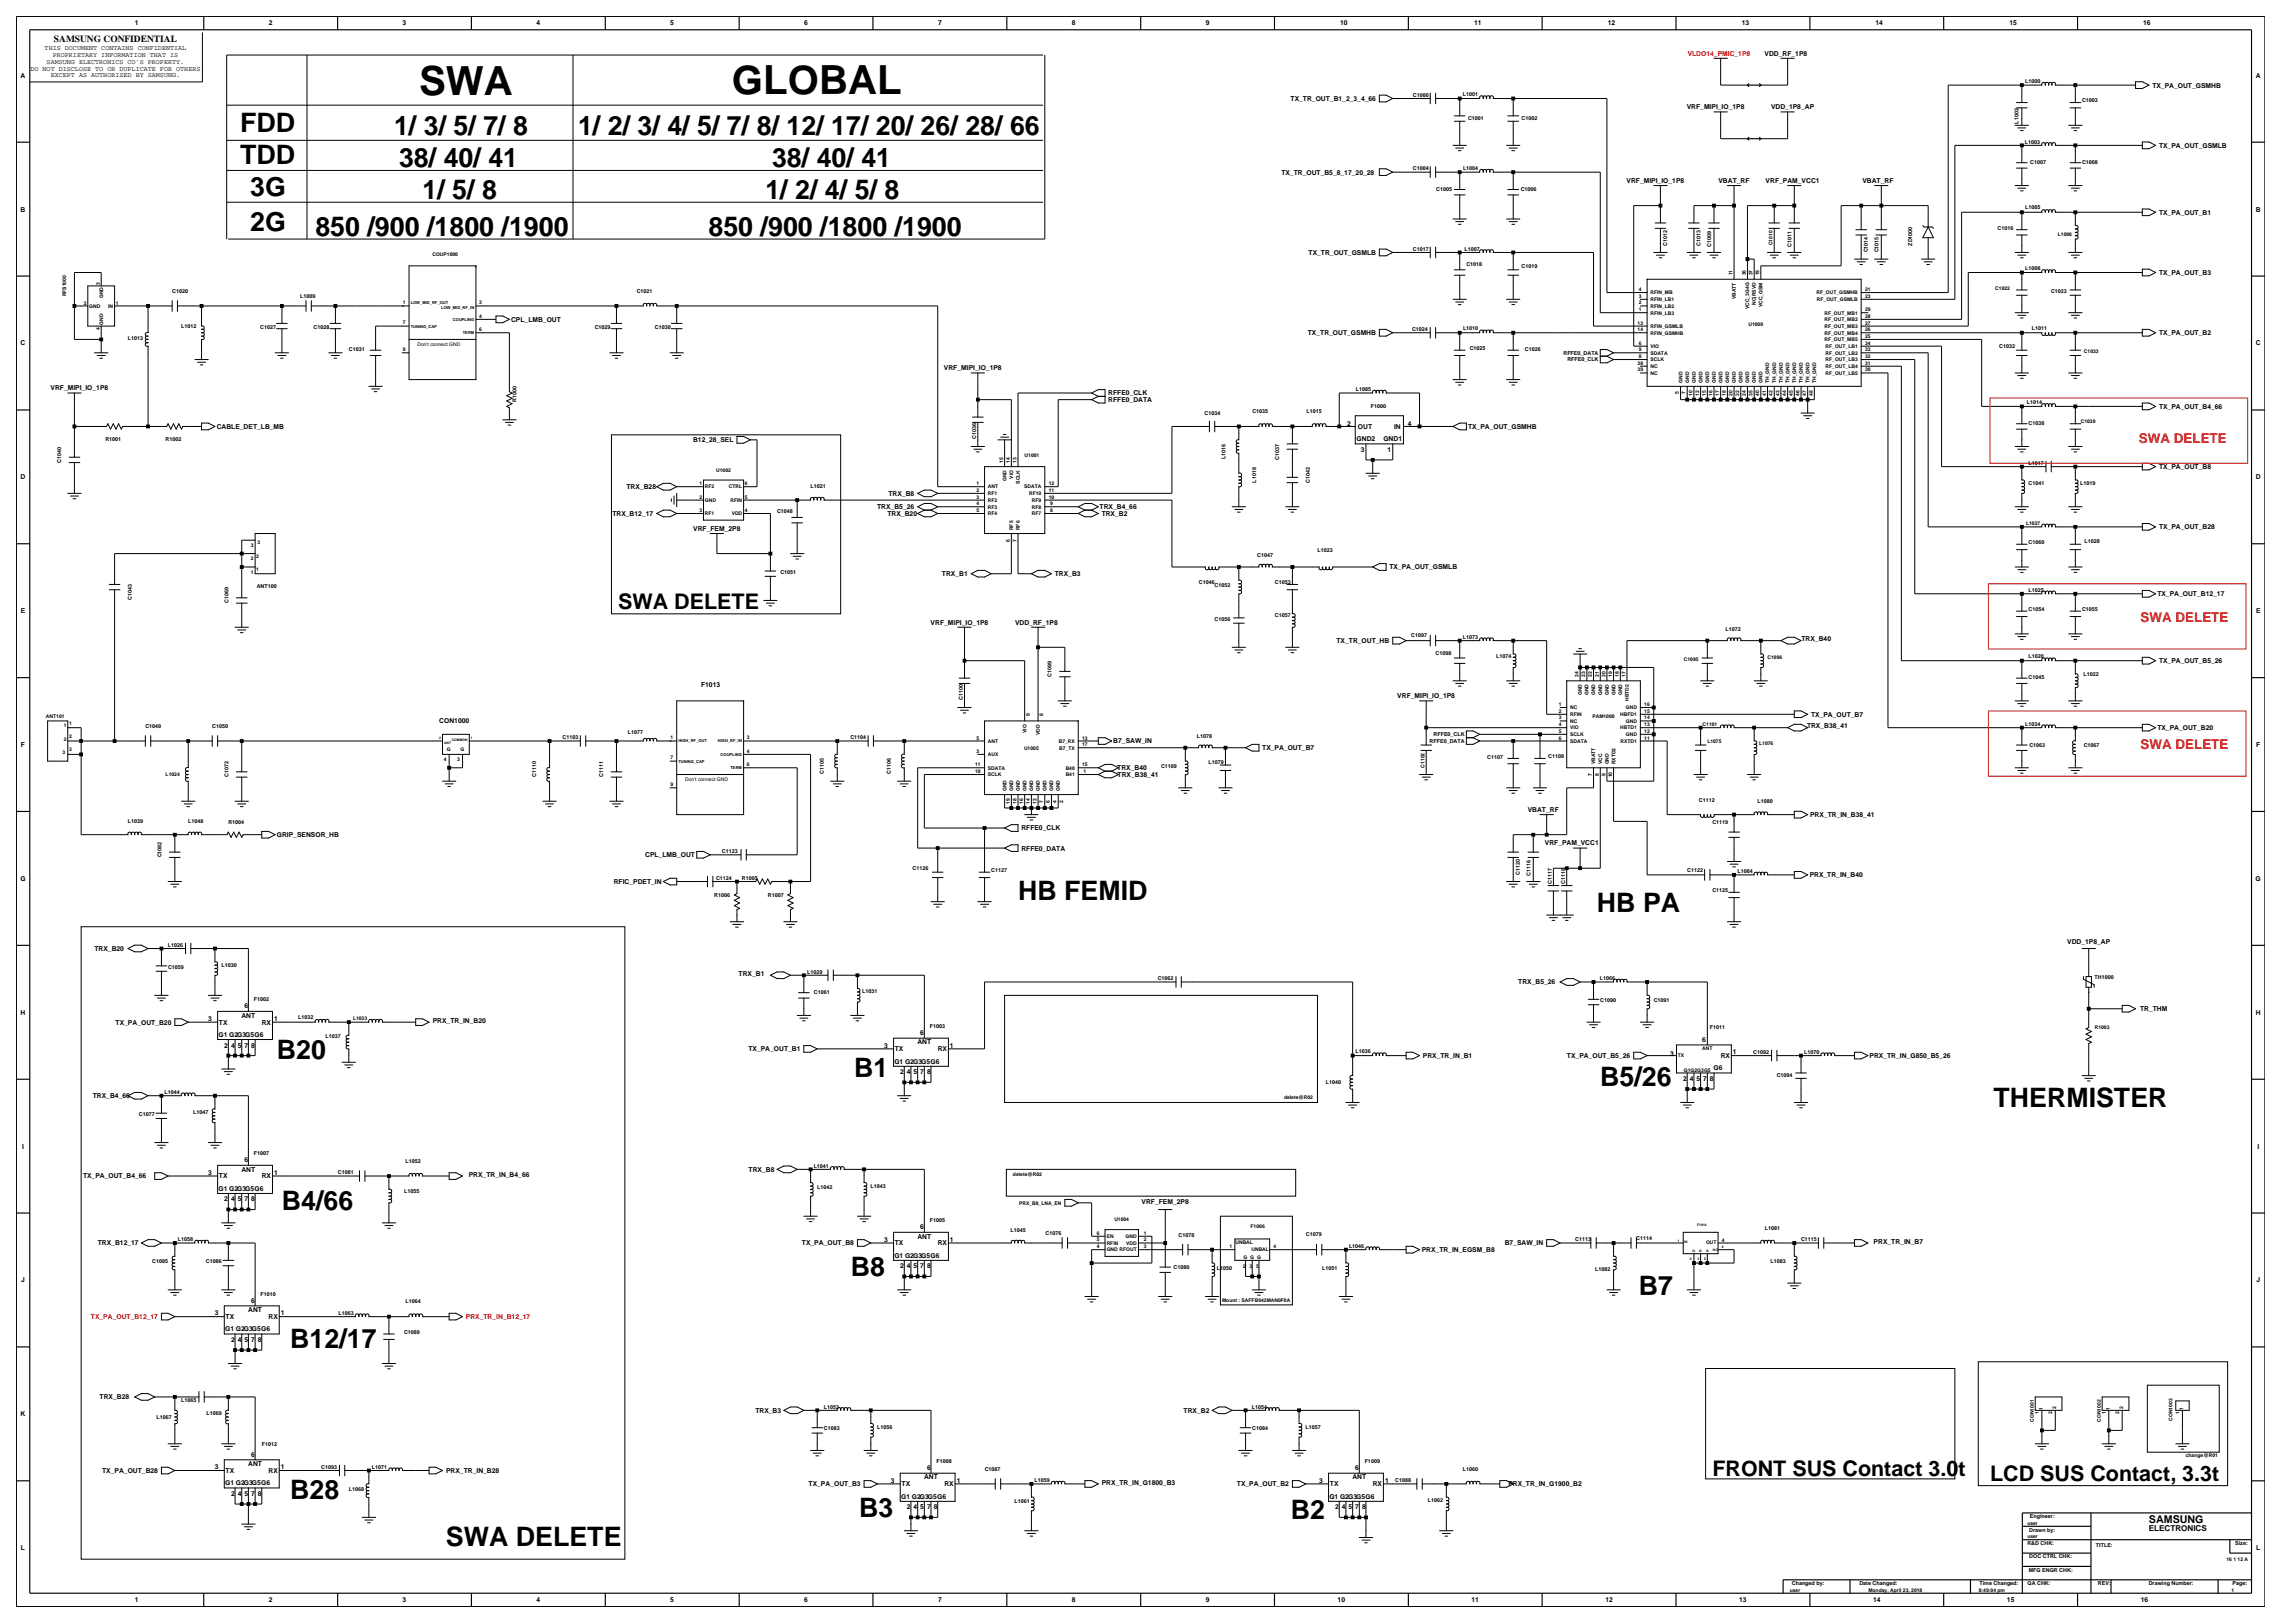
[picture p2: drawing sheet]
<svg xmlns="http://www.w3.org/2000/svg" width="420mm" height="297mm" viewBox="0 0 420 297" stroke-linecap="round" stroke-linejoin="round" font-family="sans-serif">
<defs><g id="words">
<g font-size="7.4">
<text x="76.7" y="17.4">SWA</text>
<text x="133.9" y="17.1">GLOBAL</text>
</g>
<g font-size="4.9">
<text x="43.9" y="24.1">FDD</text>
<text x="43.9" y="30">TDD</text>
<text x="72.1" y="24.8">1/ 3/ 5/ 7/ 8</text>
<text x="105.8" y="24.8">1/ 2/ 3/ 4/ 5/ 7/ 8/ 12/ 17/ 20/ 26/ 28/ 66</text>
<text x="45.8" y="35.8">3G</text>
<text x="73" y="30.6">38/ 40/ 41</text>
<text x="141.3" y="30.6">38/ 40/ 41</text>
<text x="77.3" y="36.4">1/ 5/ 8</text>
<text x="140.1" y="36.4">1/ 2/ 4/ 5/ 8</text>
<text x="45.8" y="42.2">2G</text>
<text x="57.7" y="43.1">850 /900 /1800 /1900</text>
<text x="129.7" y="43.1">850 /900 /1800 /1900</text>
<text x="186.3" y="164.7">HB FEMID</text>
<text x="292.2" y="166.8">HB PA</text>
<text x="50.7" y="193.8">B20</text>
<text x="156.3" y="197.1">B1</text>
<text x="292.9" y="198.7">B5/26</text>
<text x="364.8" y="202.7">THERMISTER</text>
<text x="51.6" y="221.3">B4/66</text>
<text x="155.7" y="233.6">B8</text>
<text x="299.9" y="236.9">B7</text>
<text x="53.1" y="246.7">B12/17</text>
<text x="53.1" y="274.3">B28</text>
<text x="157.2" y="277.7">B3</text>
<text x="236.2" y="278">B2</text>
<text x="81.6" y="282.9">SWA DELETE</text>
</g>
<g font-size="3.9">
<text x="113.1" y="111.4">SWA DELETE</text>
<text x="313.4" y="270">FRONT SUS Contact 3.0t</text>
<text x="364.2" y="270.9">LCD SUS Contact, 3.3t</text>
</g>
<g font-size="2.5" fill="#f00">
<text x="391.4" y="81.1">SWA DELETE</text>
<text x="391.7" y="113.9">SWA DELETE</text>
<text x="391.7" y="137.1">SWA DELETE</text>
</g>
<text font-size="2" x="393.3" y="278.8">SAMSUNG</text>
<text font-size="1.7" x="9.9" y="7.7">SAMSUNG CONFIDENTIAL</text>
<text font-size="1.5" x="393.3" y="280.1">ELECTRONICS</text>
<g font-size="1.2">
<text x="24.7" y="4.7">1</text>
<text x="49.2" y="4.7">2</text>
<text x="73.7" y="4.7">3</text>
<text x="98.2" y="4.7">4</text>
<text x="122.7" y="4.7">5</text>
<text x="147.2" y="4.7">6</text>
<text x="171.7" y="4.7">7</text>
<text x="196.2" y="4.7">8</text>
<text x="220.7" y="4.7">9</text>
<text x="245.3" y="4.7">10</text>
<text x="269.8" y="4.7">11</text>
<text x="294.3" y="4.7">12</text>
<text x="318.7" y="4.7">13</text>
<text x="343.2" y="4.7">14</text>
<text x="367.7" y="4.7">15</text>
<text x="392.2" y="4.7">16</text>
<text x="8.2" y="9.2">THIS DOCUMENT CONTAINS CONFIDENTIAL</text>
<text x="8.5" y="11.7">SAMSUNG ELECTRONICS CO'S PROPERTY.</text>
<text x="9.6" y="10.5">PROPRIETARY INFORMATION THAT IS</text>
<text x="322.9" y="10.2">VDD_RF_1P8</text>
<text x="3.8" y="14.2">A</text>
<text x="5.6" y="12.9">DO NOT DISCLOSE TO OR DUPLICATE FOR OTHERS</text>
<text x="9.3" y="14.1">EXCEPT AS AUTHORIZED BY SAMSUNG.</text>
<text x="393.9" y="16">TX_PA_OUT_GSMHB</text>
<text x="412.8" y="14.2">A</text>
<text x="236.2" y="18.5">TX_TR_OUT_B1_2_3_4_66</text>
<text x="308.7" y="20">VRF_MIPI_IO_1P8</text>
<text x="324.1" y="20">VDD_1P8_AP</text>
<text x="395.1" y="27">TX_PA_OUT_GSMLB</text>
<text x="234.5" y="31.9">TX_TR_OUT_B5_8_17_20_28</text>
<text x="297.7" y="33.5">VRF_MIPI_IO_1P8</text>
<text x="314.5" y="33.5">VBAT_RF</text>
<text x="323.1" y="33.5">VRF_PAM_VCC1</text>
<text x="340.8" y="33.5">VBAT_RF</text>
<text x="3.8" y="38.7">B</text>
<text x="395.1" y="39.3">TX_PA_OUT_B1</text>
<text x="412.8" y="38.7">B</text>
<text x="239.5" y="46.6">TX_TR_OUT_GSMLB</text>
<text x="395.1" y="50.3">TX_PA_OUT_B3</text>
<text x="93.5" y="58.9">CPL_LMB_OUT</text>
<text x="3.8" y="63.2">C</text>
<text x="239.3" y="61.3">TX_TR_OUT_GSMHB</text>
<text x="395.1" y="61.3">TX_PA_OUT_B2</text>
<text x="412.8" y="63.2">C</text>
<text x="9.3" y="71.4">VRF_MIPI_IO_1P8</text>
<text x="172.7" y="67.8">VRF_MIPI_IO_1P8</text>
<text x="202.8" y="73.6">RFFE0_DATA</text>
<text x="202.8" y="72.4">RFFE0_CLK</text>
<text x="395.1" y="74.8">TX_PA_OUT_B4_66</text>
<text x="39.7" y="78.5">CABLE_DET_LB_MB</text>
<text x="126.8" y="80.9">B12_28_SEL</text>
<text x="246.6" y="78">2</text>
<text x="248.3" y="80.7">GND2</text>
<text x="248.5" y="78.5">OUT</text>
<text x="249.1" y="82.7">3</text>
<text x="253.2" y="80.7">GND1</text>
<text x="253.9" y="82.7">1</text>
<text x="255.1" y="78.5">IN</text>
<text x="257.6" y="78">4</text>
<text x="268.7" y="78.5">TX_PA_OUT_GSMHB</text>
<text x="3.8" y="87.7">D</text>
<text x="114.7" y="89.5">TRX_B28</text>
<text x="395.1" y="85.8">TX_PA_OUT_B8</text>
<text x="412.8" y="87.7">D</text>
<text x="112.1" y="94.4">TRX_B12_17</text>
<text x="160.5" y="93.2">TRX_B5_26</text>
<text x="162.4" y="94.4">TRX_B20</text>
<text x="162.6" y="90.7">TRX_B8</text>
<text x="201.2" y="93.2">TRX_B4_66</text>
<text x="201.6" y="94.4">TRX_B2</text>
<text x="126.9" y="97.2">VRF_FEM_2P8</text>
<text x="395.1" y="96.9">TX_PA_OUT_B28</text>
<text x="172.4" y="105.4">TRX_B1</text>
<text x="193" y="105.4">TRX_B3</text>
<text x="254.3" y="104.2">TX_PA_OUT_GSMLB</text>
<text x="3.8" y="112.2">E</text>
<text x="394.8" y="109.1">TX_PA_OUT_B12_17</text>
<text x="412.9" y="112.2">E</text>
<text x="170.3" y="114.3">VRF_MIPI_IO_1P8</text>
<text x="185.8" y="114.3">VDD_RF_1P8</text>
<text x="244.6" y="117.7">TX_TR_OUT_HB</text>
<text x="329.7" y="117.4">TRX_B40</text>
<text x="128.3" y="125.6">F1013</text>
<text x="395.1" y="121.3">TX_PA_OUT_B5_26</text>
<text x="255.7" y="127.8">VRF_MIPI_IO_1P8</text>
<text x="331.4" y="131.1">TX_PA_OUT_B7</text>
<text x="3.8" y="136.7">F</text>
<text x="80.4" y="132.2">CON1000</text>
<text x="203.7" y="136">B7_SAW_IN</text>
<text x="231" y="137.3">TX_PA_OUT_B7</text>
<text x="330.7" y="133.3">TRX_B38_41</text>
<text x="394.8" y="133.6">TX_PA_OUT_B20</text>
<text x="412.9" y="136.7">F</text>
<text x="204.5" y="140.9">TRX_B40</text>
<text x="204.5" y="142.2">TRX_B38_41</text>
<text x="279.6" y="148.6">VBAT_RF</text>
<text x="331.3" y="149.5">PRX_TR_IN_B38_41</text>
<text x="50.7" y="153.2">GRIP_SENSOR_HB</text>
<text x="186.9" y="155.6">RFFE0_DATA</text>
<text x="186.9" y="152">RFFE0_CLK</text>
<text x="282.7" y="154.7">VRF_PAM_VCC1</text>
<text x="3.7" y="161.2">G</text>
<text x="112.3" y="161.8">RFIC_PDET_IN</text>
<text x="118.1" y="156.9">CPL_LMB_OUT</text>
<text x="331.2" y="160.5">PRX_TR_IN_B40</text>
<text x="412.8" y="161.2">G</text>
<text x="378.3" y="172.8">VDD_1P8_AP</text>
<text x="17.3" y="174">TRX_B20</text>
<text x="135.2" y="178.6">TRX_B1</text>
<text x="3.8" y="185.7">H</text>
<text x="44.7" y="184.5">6</text>
<text x="277.8" y="180.1">TRX_B5_26</text>
<text x="391.6" y="185">TR_THM</text>
<text x="412.8" y="185.7">H</text>
<text x="21.2" y="187.5">TX_PA_OUT_B20</text>
<text x="38.1" y="186.8">3</text>
<text x="40" y="189.7">G1 G2G3G5G6</text>
<text x="40.1" y="187.5">TX</text>
<text x="41" y="191.7">2</text>
<text x="42.3" y="191.7">4</text>
<text x="43.5" y="191.7">5</text>
<text x="44.2" y="186.2">ANT</text>
<text x="44.7" y="191.7">7</text>
<text x="45.9" y="191.7">8</text>
<text x="47.9" y="187.5">RX</text>
<text x="50.2" y="186.8">1</text>
<text x="79.2" y="187.2">PRX_TR_IN_B20</text>
<text x="161.8" y="191.7">3</text>
<text x="167.9" y="191.1">ANT</text>
<text x="168.4" y="189.4">6</text>
<text x="173.9" y="191.7">1</text>
<text x="311.5" y="190.6">6</text>
<text x="137" y="192.4">TX_PA_OUT_B1</text>
<text x="163.7" y="194.6">G1 G2G3G5G6</text>
<text x="163.8" y="192.4">TX</text>
<text x="164.7" y="196.6">2</text>
<text x="166" y="196.6">4</text>
<text x="167.2" y="196.6">5</text>
<text x="168.4" y="196.6">7</text>
<text x="169.7" y="196.6">8</text>
<text x="171.6" y="192.4">RX</text>
<text x="260.4" y="193.6">PRX_TR_IN_B1</text>
<text x="286.8" y="193.6">TX_PA_OUT_B5_26</text>
<text x="305.6" y="193.2">3</text>
<text x="308" y="197.8">2</text>
<text x="309.3" y="197.8">4</text>
<text x="310.5" y="197.8">5</text>
<text x="311.7" y="197.8">7</text>
<text x="312.9" y="197.8">8</text>
<text x="313.6" y="195.8">G6</text>
<text x="314.9" y="193.6">RX</text>
<text x="317.1" y="192.9">1</text>
<text x="342.1" y="193.6">PRX_TR_IN_G850_B5_26</text>
<text x="17" y="200.9">TRX_B4_66</text>
<text x="4" y="210.2">I</text>
<text x="15.2" y="215.6">TX_PA_OUT_B4_66</text>
<text x="38.1" y="215">3</text>
<text x="40.1" y="215.6">TX</text>
<text x="44.2" y="214.4">ANT</text>
<text x="44.7" y="212.7">6</text>
<text x="47.9" y="215.6">RX</text>
<text x="50.2" y="215">1</text>
<text x="85.8" y="215.3">PRX_TR_IN_B4_66</text>
<text x="137" y="214.4">TRX_B8</text>
<text x="413.1" y="210.2">I</text>
<text x="40" y="217.9">G1 G2G3G5G6</text>
<text x="41" y="219.9">2</text>
<text x="42.3" y="219.9">4</text>
<text x="43.5" y="219.9">5</text>
<text x="44.7" y="219.9">7</text>
<text x="45.9" y="219.9">8</text>
<text x="208.9" y="220.3">VRF_FEM_2P8</text>
<text x="17.9" y="227.9">TRX_B12_17</text>
<text x="146.8" y="227.9">TX_PA_OUT_B8</text>
<text x="161.8" y="227.2">3</text>
<text x="163.8" y="227.9">TX</text>
<text x="167.9" y="226.6">ANT</text>
<text x="168.4" y="224.9">6</text>
<text x="171.6" y="227.9">RX</text>
<text x="173.9" y="227.2">1</text>
<text x="275.4" y="227.9">B7_SAW_IN</text>
<text x="342.9" y="227.6">PRX_TR_IN_B7</text>
<text x="163.7" y="230.2">G1 G2G3G5G6</text>
<text x="164.7" y="232.1">2</text>
<text x="166" y="232.1">4</text>
<text x="167.2" y="232.1">5</text>
<text x="168.4" y="232.1">7</text>
<text x="169.7" y="232.1">8</text>
<text x="260.2" y="229.1">PRX_TR_IN_EGSM_B8</text>
<text x="3.9" y="234.7">J</text>
<text x="45.9" y="238.4">6</text>
<text x="412.9" y="234.7">J</text>
<text x="39.3" y="240.7">3</text>
<text x="41.2" y="243.6">G1 G2G3G5G6</text>
<text x="41.3" y="241.4">TX</text>
<text x="42.3" y="245.6">2</text>
<text x="43.5" y="245.6">4</text>
<text x="44.7" y="245.6">5</text>
<text x="45.4" y="240.1">ANT</text>
<text x="45.9" y="245.6">7</text>
<text x="47.2" y="245.6">8</text>
<text x="49.1" y="241.4">RX</text>
<text x="51.4" y="240.7">1</text>
<text x="18.2" y="256.1">TRX_B28</text>
<text x="3.8" y="259.2">K</text>
<text x="138.2" y="258.5">TRX_B3</text>
<text x="216.6" y="258.5">TRX_B2</text>
<text x="18.7" y="269.5">TX_PA_OUT_B28</text>
<text x="39.3" y="268.9">3</text>
<text x="41.3" y="269.5">TX</text>
<text x="45.4" y="268.3">ANT</text>
<text x="45.9" y="266.5">6</text>
<text x="49.1" y="269.5">RX</text>
<text x="51.4" y="268.9">1</text>
<text x="81.6" y="269.5">PRX_TR_IN_B28</text>
<text x="169.7" y="269">6</text>
<text x="248" y="269">6</text>
<text x="41.2" y="271.8">G1 G2G3G5G6</text>
<text x="42.3" y="273.7">2</text>
<text x="43.5" y="273.7">4</text>
<text x="44.7" y="273.7">5</text>
<text x="45.9" y="273.7">7</text>
<text x="47.2" y="273.7">8</text>
<text x="148" y="272">TX_PA_OUT_B3</text>
<text x="163" y="271.3">3</text>
<text x="164.9" y="274.2">G1 G2G3G5G6</text>
<text x="165" y="272">TX</text>
<text x="169.1" y="270.7">ANT</text>
<text x="172.8" y="272">RX</text>
<text x="175.1" y="271.3">1</text>
<text x="201.6" y="271.7">PRX_TR_IN_G1800_B3</text>
<text x="226.4" y="272">TX_PA_OUT_B2</text>
<text x="241.4" y="271.3">3</text>
<text x="243.3" y="274.2">G1 G2G3G5G6</text>
<text x="243.4" y="272">TX</text>
<text x="247.5" y="270.7">ANT</text>
<text x="251.2" y="272">RX</text>
<text x="253.5" y="271.3">1</text>
<text x="276" y="272">PRX_TR_IN_G1900_B2</text>
<text x="166" y="276.2">2</text>
<text x="167.2" y="276.2">4</text>
<text x="168.4" y="276.2">5</text>
<text x="169.7" y="276.2">7</text>
<text x="170.9" y="276.2">8</text>
<text x="244.4" y="276.2">2</text>
<text x="245.6" y="276.2">4</text>
<text x="246.8" y="276.2">5</text>
<text x="248" y="276.2">7</text>
<text x="249.3" y="276.2">8</text>
<text x="3.8" y="283.7">L</text>
<text x="412.9" y="283.7">L</text>
<text x="24.7" y="293.2">1</text>
<text x="49.2" y="293.2">2</text>
<text x="73.7" y="293.2">3</text>
<text x="98.2" y="293.2">4</text>
<text x="122.7" y="293.2">5</text>
<text x="147.2" y="293.2">6</text>
<text x="171.7" y="293.2">7</text>
<text x="196.2" y="293.2">8</text>
<text x="220.7" y="293.2">9</text>
<text x="244.8" y="293.2">10</text>
<text x="269.3" y="293.2">11</text>
<text x="293.8" y="293.2">12</text>
<text x="318.3" y="293.2">13</text>
<text x="342.8" y="293.2">14</text>
<text x="367.3" y="293.2">15</text>
<text x="391.8" y="293.2">16</text>
</g>
<g font-size="1.2" fill="#f00">
<text x="308.9" y="10.2">VLDO14_PMIC_1P8</text>
<text x="16.6" y="241.4">TX_PA_OUT_B12_17</text>
<text x="85.3" y="241.4">PRX_TR_IN_B12_17</text>
</g>
<g font-size="1">
<text x="258.6" y="17.7">C1000</text>
<text x="267.7" y="17.5">L1001</text>
<text x="370.6" y="15.3">L1000</text>
<text x="268.7" y="22">C1001</text>
<text x="278.5" y="22">C1002</text>
<text x="369.4" y="22.6" transform="rotate(-90 369.4 22.6)">L1002</text>
<text x="381" y="18.7">C1003</text>
<text x="370.6" y="26.3">L1003</text>
<text x="381" y="30">C1008</text>
<text x="258.6" y="31.2">C1004</text>
<text x="262.9" y="35">C1005</text>
<text x="267.7" y="31.2">L1004</text>
<text x="278.3" y="35">C1006</text>
<text x="371.5" y="30.1">C1007</text>
<text x="370.6" y="38.3">L1005</text>
<text x="258.6" y="45.9">C1017</text>
<text x="268" y="45.9">L1007</text>
<text x="305.1" y="45" transform="rotate(-90 305.1 45)">C1012</text>
<text x="311.2" y="45" transform="rotate(-90 311.2 45)">C1013</text>
<text x="313.2" y="45.1" transform="rotate(-90 313.2 45.1)">C1009</text>
<text x="327.9" y="45.1" transform="rotate(-90 327.9 45.1)">C1011</text>
<text x="341.8" y="46.2" transform="rotate(-90 341.8 46.2)">C1014</text>
<text x="343.8" y="46.2" transform="rotate(-90 343.8 46.2)">C1015</text>
<text x="349.9" y="45" transform="rotate(-90 349.9 45)">ZD1000</text>
<text x="365.6" y="42">C1016</text>
<text x="31.5" y="53.5">C1020</text>
<text x="116.5" y="53.5">C1021</text>
<text x="268.4" y="48.7">C1018</text>
<text x="278.5" y="49">C1019</text>
<text x="370.6" y="49.4">L1008</text>
<text x="375.4" y="53.5">C1023</text>
<text x="33.2" y="60">L1012</text>
<text x="54.9" y="54.5">L1009</text>
<text x="23.4" y="62.2">L1013</text>
<text x="47.6" y="60.3">C1027</text>
<text x="57.4" y="60.3">C1028</text>
<text x="63.8" y="64.3">C1031</text>
<text x="108.8" y="60.3">C1029</text>
<text x="119.9" y="60.3">C1030</text>
<text x="258.4" y="60.6">C1024</text>
<text x="267.7" y="60.4">L1010</text>
<text x="269" y="64">C1025</text>
<text x="279.1" y="64.3">C1026</text>
<text x="286.1" y="64.9">RFFE0_DATA</text>
<text x="365.9" y="63.8">C1032</text>
<text x="371.8" y="60.4">L1011</text>
<text x="248.1" y="71.6">L1085</text>
<text x="286.8" y="66.1">RFFE0_CLK</text>
<text x="94.5" y="73.6" transform="rotate(-90 94.5 73.6)">R1000</text>
<text x="220.4" y="76">C1034</text>
<text x="229.2" y="75.6">C1035</text>
<text x="239.1" y="75.6">L1015</text>
<text x="250.9" y="74.7">F1000</text>
<text x="370.9" y="73.8">L1014</text>
<text x="371.2" y="77.8">C1038</text>
<text x="19.3" y="80.7">R1001</text>
<text x="30.3" y="80.7">R1002</text>
<text x="178.6" y="80.3" transform="rotate(-90 178.6 80.3)">C1036</text>
<text x="11.2" y="84.6" transform="rotate(-90 11.2 84.6)">C1040</text>
<text x="148.3" y="89.3">L1021</text>
<text x="224.3" y="84" transform="rotate(-90 224.3 84)">L1016</text>
<text x="229.9" y="88.3" transform="rotate(-90 229.9 88.3)">L1018</text>
<text x="234.1" y="84.1" transform="rotate(-90 234.1 84.1)">C1037</text>
<text x="239.7" y="88.3" transform="rotate(-90 239.7 88.3)">C1042</text>
<text x="371.2" y="88.8">C1041</text>
<text x="371.2" y="85.1">L1017</text>
<text x="380.7" y="88.8">L1019</text>
<text x="142.2" y="94">C1048</text>
<text x="230.1" y="101.9">C1047</text>
<text x="241.1" y="101">L1023</text>
<text x="371.2" y="99.6">C1060</text>
<text x="381.5" y="99.4">L1028</text>
<text x="47" y="107.5">ANT100</text>
<text x="142.8" y="105">C1051</text>
<text x="219.4" y="106.9">C1046</text>
<text x="222.3" y="107.4">C1052</text>
<text x="233.3" y="106.8">C1053</text>
<text x="24.1" y="109.9" transform="rotate(-90 24.1 109.9)">C1043</text>
<text x="41.8" y="110.4" transform="rotate(-90 41.8 110.4)">C1069</text>
<text x="222.3" y="113.6">C1056</text>
<text x="233.3" y="112.9">C1057</text>
<text x="371.2" y="108.4">L1025</text>
<text x="371.2" y="111.8">C1054</text>
<text x="381" y="111.8">C1055</text>
<text x="258.3" y="116.6">C1097</text>
<text x="262.7" y="119.8">C1098</text>
<text x="267.7" y="116.9">L1073</text>
<text x="315.8" y="115.4">L1072</text>
<text x="192.4" y="123.8" transform="rotate(-90 192.4 123.8)">C1099</text>
<text x="273.8" y="120.4">L1074</text>
<text x="371.2" y="120.4">L1020</text>
<text x="371.2" y="124.3">C1045</text>
<text x="381.3" y="123.8">L1022</text>
<text x="176.2" y="128.1" transform="rotate(-90 176.2 128.1)">C1100</text>
<text x="26.6" y="133.2">C1049</text>
<text x="38.8" y="133.2">C1050</text>
<text x="103" y="135.2">C1103</text>
<text x="114.9" y="134.4">L1077</text>
<text x="155.6" y="135.2">C1104</text>
<text x="219.1" y="135">L1078</text>
<text x="261.6" y="135.9">RFFE0_DATA</text>
<text x="262.4" y="134.7">RFFE0_CLK</text>
<text x="370.6" y="132.8">L1034</text>
<text x="371.4" y="136.6">C1063</text>
<text x="381.3" y="136.6">C1067</text>
<text x="41.8" y="142.2" transform="rotate(-90 41.8 142.2)">C1072</text>
<text x="98.1" y="142.2" transform="rotate(-90 98.1 142.2)">C1110</text>
<text x="110.4" y="142.2" transform="rotate(-90 110.4 142.2)">C1111</text>
<text x="150.8" y="141.7" transform="rotate(-90 150.8 141.7)">C1105</text>
<text x="163" y="141.7" transform="rotate(-90 163 141.7)">C1106</text>
<text x="212.5" y="140.5">C1109</text>
<text x="221.2" y="139.9">L1079</text>
<text x="272.2" y="139">C1107</text>
<text x="283.4" y="138.7">C1108</text>
<text x="310.9" y="146.7">C1112</text>
<text x="321.6" y="146.9">L1080</text>
<text x="23.4" y="150.5">L1039</text>
<text x="34.4" y="150.5">L1048</text>
<text x="41.8" y="150.8">R1004</text>
<text x="313.4" y="150.7">C1119</text>
<text x="29.5" y="156.9" transform="rotate(-90 29.5 156.9)">C1082</text>
<text x="131" y="161">C1124</text>
<text x="132.1" y="156.1">C1123</text>
<text x="135.8" y="161">R1005</text>
<text x="167" y="159.2">C1126</text>
<text x="181.4" y="159.5">C1127</text>
<text x="278.1" y="160.1" transform="rotate(-90 278.1 160.1)">C1120</text>
<text x="280.1" y="160.2" transform="rotate(-90 280.1 160.2)">C1116</text>
<text x="284" y="161.8" transform="rotate(-90 284 161.8)">C1117</text>
<text x="286.4" y="161.8" transform="rotate(-90 286.4 161.8)">C1118</text>
<text x="308.8" y="159.6">C1122</text>
<text x="318" y="159.8">L1084</text>
<text x="130.7" y="164.1">R1006</text>
<text x="140.5" y="164.1">R1007</text>
<text x="313.4" y="163.2">C1125</text>
<text x="30.7" y="173.2">L1026</text>
<text x="30.8" y="177.2">C1059</text>
<text x="40.5" y="176.9">L1030</text>
<text x="147.7" y="178.2">L1029</text>
<text x="211.9" y="179.4">C1062</text>
<text x="292.8" y="179.4">L1066</text>
<text x="383.3" y="179.1">TH1000</text>
<text x="46.4" y="183.2">F1002</text>
<text x="148.9" y="181.9">C1061</text>
<text x="157.8" y="181.6">L1031</text>
<text x="292.9" y="183.4">C1090</text>
<text x="302.6" y="183.4">C1091</text>
<text x="54.6" y="186.5">L1032</text>
<text x="59.5" y="189.9">L1037</text>
<text x="170.1" y="188.1">F1003</text>
<text x="312.9" y="188.4">F1011</text>
<text x="248.1" y="192.7">L1036</text>
<text x="320.9" y="192.8">C1092</text>
<text x="325.2" y="197.1">C1094</text>
<text x="330.2" y="192.8">L1070</text>
<text x="30.1" y="200.2">L1044</text>
<text x="35.4" y="203.9">L1047</text>
<text x="242.6" y="198.4">L1040</text>
<text x="25.4" y="204.2">C1077</text>
<text x="46.4" y="211.4">F1007</text>
<text x="61.8" y="214.9">C1081</text>
<text x="74.2" y="212.8">L1052</text>
<text x="148.9" y="213.7">L1041</text>
<text x="73.9" y="218.4">L1055</text>
<text x="149.6" y="217.6">L1042</text>
<text x="159.3" y="217.3">L1043</text>
<text x="32.6" y="227.1">L1058</text>
<text x="170.1" y="223.6">F1005</text>
<text x="184.9" y="225.5">L1045</text>
<text x="191.3" y="225.9">C1076</text>
<text x="215.7" y="226.3">C1078</text>
<text x="239" y="226.2">C1079</text>
<text x="288.3" y="227.1">C1113</text>
<text x="299.4" y="226.9">C1114</text>
<text x="323" y="225">L1081</text>
<text x="329.6" y="227.1">C1115</text>
<text x="27.9" y="231.1">C1085</text>
<text x="37.7" y="231.1">C1086</text>
<text x="214.8" y="232.1">C1080</text>
<text x="222.7" y="232.3">L1050</text>
<text x="242" y="232.3">L1051</text>
<text x="246.9" y="228.4">L1046</text>
<text x="291.9" y="232.7">L1082</text>
<text x="324" y="231.1">L1083</text>
<text x="47.7" y="237.1">F1010</text>
<text x="74.2" y="238.5">L1064</text>
<text x="62" y="240.6">L1063</text>
<text x="73.9" y="244.1">C1089</text>
<text x="33.2" y="256.6">L1065</text>
<text x="150.7" y="257.8">L1053</text>
<text x="229.1" y="257.8">L1054</text>
<text x="28.6" y="259.7">L1067</text>
<text x="37.8" y="259">L1069</text>
<text x="150.8" y="261.7">C1083</text>
<text x="160.5" y="261.4">L1056</text>
<text x="229.2" y="261.7">C1084</text>
<text x="238.9" y="261.4">L1057</text>
<text x="47.9" y="264.5">F1012</text>
<text x="58.8" y="268.8">C1093</text>
<text x="68.1" y="268.8">L1071</text>
<text x="171.4" y="267.7">F1008</text>
<text x="180.2" y="269.1">C1087</text>
<text x="249.7" y="267.7">F1009</text>
<text x="267.7" y="269.1">L1060</text>
<text x="63.8" y="272.9">L1068</text>
<text x="185.7" y="275">L1061</text>
<text x="189.3" y="271.2">L1059</text>
<text x="255.3" y="271.2">C1088</text>
<text x="261.3" y="274.9">L1062</text>
<text x="371.4" y="280.2">Drawn by:</text>
<text x="371.5" y="277.8">Engineer:</text>
<text x="371" y="282.7">R&amp;D CHK:</text>
<text x="371.3" y="287.6">MFG ENGR CHK:</text>
<text x="371.4" y="285.2">DOC CTRL CHK:</text>
<text x="383.6" y="283">TITLE:</text>
<text x="409.1" y="282.7">Size:</text>
<text x="327.9" y="290.1">Changed by:</text>
<text x="340.3" y="290.1">Date Changed:</text>
<text x="362.2" y="290.1">Time Changed:</text>
<text x="371.1" y="290.1">QA CHK:</text>
<text x="383.9" y="290.1">REV:</text>
<text x="393.2" y="290.1">Drawing Number:</text>
<text x="408.6" y="290.1">Page:</text>
</g>
<g font-size=".9">
<text x="79.1" y="46.8">COUP1000</text>
<text x="324.4" y="44.9" transform="rotate(-90 324.4 44.9)">C1010</text>
<text x="376.6" y="43.1">L1006</text>
<text x="18.3" y="52.1" transform="rotate(-90 18.3 52.1)">3</text>
<text x="299.9" y="53.3">4</text>
<text x="302" y="53.9">RFIN_MB</text>
<text x="317.1" y="50.4" transform="rotate(-90 317.1 50.4)">11</text>
<text x="319.5" y="50.4" transform="rotate(-90 319.5 50.4)">36</text>
<text x="320.7" y="50.4" transform="rotate(-90 320.7 50.4)">37</text>
<text x="322" y="50.4" transform="rotate(-90 322 50.4)">19</text>
<text x="332.4" y="53.9">RF_OUT_GSMHB</text>
<text x="341.3" y="53.3">21</text>
<text x="365.2" y="53">C1022</text>
<text x="12.1" y="54.3" transform="rotate(-90 12.1 54.3)">RFS1000</text>
<text x="15.3" y="55.7">2</text>
<text x="16.3" y="56.3">GND</text>
<text x="18.9" y="59.4" transform="rotate(-90 18.9 59.4)">GND</text>
<text x="18.9" y="54.6" transform="rotate(-90 18.9 54.6)">GND</text>
<text x="19.8" y="56.3">IN</text>
<text x="21.2" y="55.7">1</text>
<text x="73.7" y="59.4">7</text>
<text x="73.7" y="55.7">1</text>
<text x="87.7" y="58.1">4</text>
<text x="87.7" y="55.7">3</text>
<text x="299.7" y="59.4">13</text>
<text x="299.9" y="54.5">3</text>
<text x="299.9" y="55.7">2</text>
<text x="299.9" y="56.9">1</text>
<text x="302" y="55.1">RFIN_LB1</text>
<text x="302" y="56.3">RFIN_LB2</text>
<text x="302" y="57.5">RFIN_LB3</text>
<text x="317.7" y="54.8" transform="rotate(-90 317.7 54.8)">VBATT</text>
<text x="320" y="59.7">U1000</text>
<text x="320.1" y="56.6" transform="rotate(-90 320.1 56.6)">VCC_3G4G</text>
<text x="321.4" y="55.8" transform="rotate(-90 321.4 55.8)">NC|RSVD</text>
<text x="322.6" y="56.2" transform="rotate(-90 322.6 56.2)">VCC_GSM</text>
<text x="332.5" y="55.1">RF_OUT_GSMLB</text>
<text x="333.9" y="58.8">RF_OUT_MB2</text>
<text x="333.9" y="57.5">RF_OUT_MB1</text>
<text x="341.3" y="59.4">27</text>
<text x="341.3" y="58.1">28</text>
<text x="341.3" y="56.9">29</text>
<text x="341.3" y="54.5">23</text>
<text x="18.3" y="60.4" transform="rotate(-90 18.3 60.4)">4</text>
<text x="73.7" y="64.3">9</text>
<text x="76.4" y="63.3">Don't connect GND</text>
<text x="87.7" y="60.6">6</text>
<text x="299.7" y="60.6">14</text>
<text x="299.9" y="63.1">6</text>
<text x="299.9" y="65.5">8</text>
<text x="299.9" y="64.3">9</text>
<text x="302" y="63.7">VIO</text>
<text x="302" y="64.9">SDATA</text>
<text x="302" y="60">RFIN_GSMLB</text>
<text x="302" y="61.2">RFIN_GSMHB</text>
<text x="333.9" y="61.2">RF_OUT_MB4</text>
<text x="333.9" y="60">RF_OUT_MB3</text>
<text x="333.9" y="62.4">RF_OUT_MB5</text>
<text x="334.1" y="64.9">RF_OUT_LB2</text>
<text x="334.1" y="63.7">RF_OUT_LB1</text>
<text x="341.3" y="64.3">33</text>
<text x="341.3" y="63.1">34</text>
<text x="341.3" y="60.6">26</text>
<text x="341.3" y="65.5">32</text>
<text x="341.3" y="61.8">25</text>
<text x="381.4" y="64.6">C1033</text>
<text x="299.7" y="66.7">38</text>
<text x="299.7" y="68">39</text>
<text x="302" y="66.1">SCLK</text>
<text x="302" y="67.3">NC</text>
<text x="302" y="68.6">NC</text>
<text x="307.9" y="70.1" transform="rotate(-90 307.9 70.1)">GND</text>
<text x="309.1" y="70.1" transform="rotate(-90 309.1 70.1)">GND</text>
<text x="310.3" y="70.1" transform="rotate(-90 310.3 70.1)">GND</text>
<text x="311.5" y="70.1" transform="rotate(-90 311.5 70.1)">GND</text>
<text x="312.8" y="70.1" transform="rotate(-90 312.8 70.1)">GND</text>
<text x="314" y="70.1" transform="rotate(-90 314 70.1)">GND</text>
<text x="315.2" y="70.1" transform="rotate(-90 315.2 70.1)">GND</text>
<text x="316.5" y="70.1" transform="rotate(-90 316.5 70.1)">GND</text>
<text x="317.7" y="70.1" transform="rotate(-90 317.7 70.1)">GND</text>
<text x="318.9" y="70.1" transform="rotate(-90 318.9 70.1)">GND</text>
<text x="320.1" y="70.1" transform="rotate(-90 320.1 70.1)">GND</text>
<text x="321.4" y="70.1" transform="rotate(-90 321.4 70.1)">GND</text>
<text x="322.6" y="70.1" transform="rotate(-90 322.6 70.1)">GND</text>
<text x="323.8" y="70.1" transform="rotate(-90 323.8 70.1)">TH_GND</text>
<text x="325" y="70.1" transform="rotate(-90 325 70.1)">TH_GND</text>
<text x="326.2" y="70.1" transform="rotate(-90 326.2 70.1)">TH_GND</text>
<text x="327.5" y="70.1" transform="rotate(-90 327.5 70.1)">TH_GND</text>
<text x="328.7" y="70.1" transform="rotate(-90 328.7 70.1)">TH_GND</text>
<text x="329.9" y="70.1" transform="rotate(-90 329.9 70.1)">TH_GND</text>
<text x="331.1" y="70.1" transform="rotate(-90 331.1 70.1)">TH_GND</text>
<text x="332.4" y="70.1" transform="rotate(-90 332.4 70.1)">TH_GND</text>
<text x="334.1" y="68.6">RF_OUT_LB5</text>
<text x="334.1" y="67.3">RF_OUT_LB4</text>
<text x="334.1" y="66.1">RF_OUT_LB3</text>
<text x="341.3" y="68">30</text>
<text x="341.3" y="66.7">31</text>
<text x="307.3" y="72.2" transform="rotate(-90 307.3 72.2)">5</text>
<text x="308.5" y="72.2" transform="rotate(-90 308.5 72.2)">7</text>
<text x="309.7" y="72.4" transform="rotate(-90 309.7 72.4)">10</text>
<text x="310.9" y="72.4" transform="rotate(-90 310.9 72.4)">12</text>
<text x="312.2" y="72.4" transform="rotate(-90 312.2 72.4)">15</text>
<text x="313.4" y="72.4" transform="rotate(-90 313.4 72.4)">16</text>
<text x="314.6" y="72.4" transform="rotate(-90 314.6 72.4)">17</text>
<text x="315.8" y="72.4" transform="rotate(-90 315.8 72.4)">18</text>
<text x="317.1" y="72.4" transform="rotate(-90 317.1 72.4)">20</text>
<text x="318.3" y="72.4" transform="rotate(-90 318.3 72.4)">22</text>
<text x="319.5" y="72.4" transform="rotate(-90 319.5 72.4)">24</text>
<text x="320.7" y="72.4" transform="rotate(-90 320.7 72.4)">35</text>
<text x="322" y="72.4" transform="rotate(-90 322 72.4)">40</text>
<text x="323.2" y="72.4" transform="rotate(-90 323.2 72.4)">41</text>
<text x="324.4" y="72.4" transform="rotate(-90 324.4 72.4)">42</text>
<text x="325.6" y="72.4" transform="rotate(-90 325.6 72.4)">43</text>
<text x="326.9" y="72.4" transform="rotate(-90 326.9 72.4)">44</text>
<text x="328.1" y="72.4" transform="rotate(-90 328.1 72.4)">45</text>
<text x="329.3" y="72.4" transform="rotate(-90 329.3 72.4)">46</text>
<text x="330.5" y="72.4" transform="rotate(-90 330.5 72.4)">47</text>
<text x="331.8" y="72.4" transform="rotate(-90 331.8 72.4)">48</text>
<text x="380.8" y="77.4">C1039</text>
<text x="187.5" y="83.6">U1001</text>
<text x="128" y="88.8">1</text>
<text x="129" y="89.4">RF2</text>
<text x="131.1" y="86.4">U1002</text>
<text x="133.4" y="89.4">CTRL</text>
<text x="136.3" y="88.8">6</text>
<text x="178.7" y="88.8">1</text>
<text x="180.8" y="89.4">ANT</text>
<text x="183.6" y="84.7" transform="rotate(-90 183.6 84.7)">15</text>
<text x="184.2" y="88" transform="rotate(-90 184.2 88)">GND</text>
<text x="184.8" y="84.7" transform="rotate(-90 184.8 84.7)">14</text>
<text x="185.4" y="87.6" transform="rotate(-90 185.4 87.6)">VIO</text>
<text x="186" y="84.7" transform="rotate(-90 186 84.7)">13</text>
<text x="186.6" y="88.5" transform="rotate(-90 186.6 88.5)">SCLK</text>
<text x="187.4" y="89.4">SDATA</text>
<text x="191.9" y="88.8">12</text>
<text x="128" y="91.3">2</text>
<text x="128" y="93.7">3</text>
<text x="129" y="91.8">GND</text>
<text x="129" y="94.3">RF1</text>
<text x="133.7" y="91.8">RFIN</text>
<text x="133.9" y="94.3">VDD</text>
<text x="136.3" y="93.7">4</text>
<text x="136.3" y="91.3">5</text>
<text x="178.7" y="90">2</text>
<text x="178.7" y="91.2">3</text>
<text x="178.7" y="92.5">4</text>
<text x="178.7" y="93.7">5</text>
<text x="180.8" y="90.6">RF1</text>
<text x="180.8" y="91.8">RF2</text>
<text x="180.8" y="93.1">RF3</text>
<text x="180.8" y="94.3">RF4</text>
<text x="188.3" y="90.6">RF10</text>
<text x="188.9" y="94.3">RF7</text>
<text x="188.9" y="93.1">RF8</text>
<text x="188.9" y="91.8">RF9</text>
<text x="191.9" y="91.2">10</text>
<text x="191.9" y="90">11</text>
<text x="192.2" y="93.7">8</text>
<text x="192.2" y="92.5">9</text>
<text x="45.9" y="100.1">3</text>
<text x="47.2" y="99.6">3</text>
<text x="184.8" y="99.1" transform="rotate(-90 184.8 99.1)">6</text>
<text x="185.4" y="97" transform="rotate(-90 185.4 97)">RF5</text>
<text x="186" y="99.1" transform="rotate(-90 186 99.1)">7</text>
<text x="186.6" y="97" transform="rotate(-90 186.6 97)">RF6</text>
<text x="370.8" y="96.1">L1027</text>
<text x="45.9" y="105">1</text>
<text x="45.9" y="102.5">2</text>
<text x="46.9" y="104.5">1</text>
<text x="46.9" y="102">2</text>
<text x="288.9" y="123.9" transform="rotate(-90 288.9 123.9)">24</text>
<text x="290.1" y="123.9" transform="rotate(-90 290.1 123.9)">23</text>
<text x="291.3" y="123.9" transform="rotate(-90 291.3 123.9)">22</text>
<text x="292.6" y="123.9" transform="rotate(-90 292.6 123.9)">21</text>
<text x="293.8" y="123.9" transform="rotate(-90 293.8 123.9)">20</text>
<text x="295" y="123.9" transform="rotate(-90 295 123.9)">19</text>
<text x="296.2" y="123.9" transform="rotate(-90 296.2 123.9)">18</text>
<text x="297.5" y="123.9" transform="rotate(-90 297.5 123.9)">17</text>
<text x="308.2" y="120.9">C1095</text>
<text x="323.5" y="120.6">C1096</text>
<text x="8.4" y="131.3">ANT101</text>
<text x="188.5" y="131" transform="rotate(-90 188.5 131)">9</text>
<text x="190.9" y="131" transform="rotate(-90 190.9 131)">8</text>
<text x="285.2" y="131.6">3</text>
<text x="285.2" y="130.4">2</text>
<text x="285.2" y="129.2">1</text>
<text x="287.3" y="131">RFIN</text>
<text x="287.3" y="129.8">NC</text>
<text x="289.5" y="127.2" transform="rotate(-90 289.5 127.2)">GND</text>
<text x="290.7" y="127.2" transform="rotate(-90 290.7 127.2)">GND</text>
<text x="291.4" y="131.3">PAM1000</text>
<text x="292" y="127.2" transform="rotate(-90 292 127.2)">GND</text>
<text x="293.2" y="127.2" transform="rotate(-90 293.2 127.2)">GND</text>
<text x="294.4" y="127.2" transform="rotate(-90 294.4 127.2)">GND</text>
<text x="295.6" y="127.2" transform="rotate(-90 295.6 127.2)">GND</text>
<text x="296.5" y="131">HBFD1</text>
<text x="296.9" y="127.2" transform="rotate(-90 296.9 127.2)">GND</text>
<text x="297.5" y="129.8">GND</text>
<text x="298.1" y="128.2" transform="rotate(-90 298.1 128.2)">HBTD2</text>
<text x="300.9" y="131.6">14</text>
<text x="300.9" y="130.4">15</text>
<text x="300.9" y="129.2">16</text>
<text x="11.4" y="138">3</text>
<text x="11.7" y="133.1">1</text>
<text x="11.7" y="135.5">2</text>
<text x="12.6" y="132.6">1</text>
<text x="12.6" y="135">2</text>
<text x="12.6" y="137.5">3</text>
<text x="81.8" y="137.4">G</text>
<text x="84.3" y="137.4">G</text>
<text x="122.7" y="135.3">1</text>
<text x="136.7" y="137.7">4</text>
<text x="136.7" y="135.3">3</text>
<text x="178.7" y="137.8">3</text>
<text x="178.7" y="135.3">5</text>
<text x="180.8" y="135.9">ANT</text>
<text x="187.4" y="137.2">U1005</text>
<text x="187.8" y="134.1" transform="rotate(-90 187.8 134.1)">VIO</text>
<text x="190.3" y="134.5" transform="rotate(-90 190.3 134.5)">VDD</text>
<text x="193.8" y="135.9">B7_RX</text>
<text x="193.9" y="137.2">B7_TX</text>
<text x="198" y="136.5">17</text>
<text x="198" y="135.3">13</text>
<text x="285.2" y="132.9">4</text>
<text x="285.2" y="134.1">5</text>
<text x="285.2" y="135.3">6</text>
<text x="287.3" y="132.3">NC</text>
<text x="287.3" y="133.5">VIO</text>
<text x="287.3" y="134.7">SCLK</text>
<text x="287.3" y="135.9">SDATA</text>
<text x="296.5" y="133.5">HBTD1</text>
<text x="296.6" y="135.9">RXTD1</text>
<text x="297.5" y="134.7">GND</text>
<text x="297.5" y="132.3">GND</text>
<text x="300.9" y="135.3">11</text>
<text x="300.9" y="134.1">12</text>
<text x="300.9" y="132.9">13</text>
<text x="311.6" y="132.8">C1101</text>
<text x="312.5" y="135.9">L1075</text>
<text x="321.9" y="136.2">L1076</text>
<text x="30.3" y="142">L1024</text>
<text x="81.2" y="139.3">4</text>
<text x="83.6" y="139.3">3</text>
<text x="122.7" y="143.9">9</text>
<text x="122.7" y="139">7</text>
<text x="125.4" y="142.9">Don't connect GND</text>
<text x="136.7" y="140.2">6</text>
<text x="178.4" y="141.4">10</text>
<text x="178.4" y="140.2">11</text>
<text x="180.8" y="138.4">AUX</text>
<text x="180.8" y="142.1">SCLK</text>
<text x="180.8" y="140.8">SDATA</text>
<text x="195" y="142.1">B41</text>
<text x="195" y="140.8">B40</text>
<text x="198" y="140.2">15</text>
<text x="198.3" y="141.4">1</text>
<text x="260.7" y="140.4" transform="rotate(-90 260.7 140.4)">C1102</text>
<text x="291.3" y="142" transform="rotate(-90 291.3 142)">7</text>
<text x="292" y="139.9" transform="rotate(-90 292 139.9)">VBATT</text>
<text x="292.6" y="142" transform="rotate(-90 292.6 142)">8</text>
<text x="293.2" y="139.9" transform="rotate(-90 293.2 139.9)">VCC</text>
<text x="293.8" y="142" transform="rotate(-90 293.8 142)">9</text>
<text x="294.4" y="139.9" transform="rotate(-90 294.4 139.9)">GND</text>
<text x="295" y="142.2" transform="rotate(-90 295 142.2)">10</text>
<text x="295.6" y="139.9" transform="rotate(-90 295.6 139.9)">RXTD2</text>
<text x="184.2" y="144.8" transform="rotate(-90 184.2 144.8)">GND</text>
<text x="184.8" y="147.1" transform="rotate(-90 184.8 147.1)">19</text>
<text x="185.4" y="144.8" transform="rotate(-90 185.4 144.8)">GND</text>
<text x="186" y="147.1" transform="rotate(-90 186 147.1)">18</text>
<text x="186.6" y="144.8" transform="rotate(-90 186.6 144.8)">GND</text>
<text x="187.2" y="147.1" transform="rotate(-90 187.2 147.1)">16</text>
<text x="187.8" y="144.8" transform="rotate(-90 187.8 144.8)">GND</text>
<text x="188.5" y="147.1" transform="rotate(-90 188.5 147.1)">14</text>
<text x="189.1" y="144.8" transform="rotate(-90 189.1 144.8)">GND</text>
<text x="189.7" y="147.1" transform="rotate(-90 189.7 147.1)">12</text>
<text x="190.3" y="144.8" transform="rotate(-90 190.3 144.8)">GND</text>
<text x="190.9" y="146.9" transform="rotate(-90 190.9 146.9)">7</text>
<text x="191.5" y="144.8" transform="rotate(-90 191.5 144.8)">GND</text>
<text x="192.1" y="146.9" transform="rotate(-90 192.1 146.9)">6</text>
<text x="192.8" y="144.8" transform="rotate(-90 192.8 144.8)">GND</text>
<text x="193.4" y="146.9" transform="rotate(-90 193.4 146.9)">4</text>
<text x="194" y="144.8" transform="rotate(-90 194 144.8)">GND</text>
<text x="194.6" y="146.9" transform="rotate(-90 194.6 146.9)">2</text>
<text x="64.6" y="186.7">L1033</text>
<text x="383.4" y="188.3">R1003</text>
<text x="307.1" y="193.5">TX</text>
<text x="308.2" y="196.1">G1G2G3G5</text>
<text x="311.5" y="192.1">ANT</text>
<text x="235" y="201.1">delete@R02</text>
<text x="185.4" y="215.2">delete@R02</text>
<text x="186.5" y="220.4">PRX_B8_LNA_EN</text>
<text x="200.7" y="225.9">6</text>
<text x="200.7" y="227.2">5</text>
<text x="202.5" y="226.5">EN</text>
<text x="202.5" y="227.8">RFIN</text>
<text x="203.9" y="223.5">U1004</text>
<text x="206" y="226.5">GND</text>
<text x="206.1" y="227.8">VDD</text>
<text x="209.3" y="225.9">1</text>
<text x="209.3" y="227.2">2</text>
<text x="226.1" y="227.7">UNBAL</text>
<text x="228.9" y="224.7">F1006</text>
<text x="312.2" y="227.7">OUT</text>
<text x="315.1" y="227.2">4</text>
<text x="200.7" y="228.4">4</text>
<text x="202.5" y="229">GND RFOUT</text>
<text x="209.3" y="228.4">3</text>
<text x="225" y="228.4">1</text>
<text x="227.5" y="232.1">2</text>
<text x="227.6" y="230.4">G G G</text>
<text x="228.7" y="232.1">3</text>
<text x="229" y="228.9">UNBAL</text>
<text x="229.9" y="232.1">5</text>
<text x="233.1" y="228.4">4</text>
<text x="223.7" y="238.2">Mount : SAFFB942MAN0F0A</text>
<text x="376.3" y="257.8" transform="rotate(-90 376.3 257.8)">2</text>
<text x="388.5" y="257.8" transform="rotate(-90 388.5 257.8)">2</text>
<text x="372.2" y="260.2" transform="rotate(-90 372.2 260.2)">CON1001</text>
<text x="373.1" y="258.8" transform="rotate(-90 373.1 258.8)">1</text>
<text x="373.8" y="258.1" transform="rotate(-90 373.8 258.1)">1</text>
<text x="375.6" y="258.8" transform="rotate(-90 375.6 258.8)">2</text>
<text x="384.5" y="260.2" transform="rotate(-90 384.5 260.2)">CON1002</text>
<text x="385.4" y="258.8" transform="rotate(-90 385.4 258.8)">1</text>
<text x="386.1" y="258.1" transform="rotate(-90 386.1 258.1)">1</text>
<text x="387.8" y="258.8" transform="rotate(-90 387.8 258.8)">2</text>
<text x="397.6" y="260" transform="rotate(-90 397.6 260)">CON1003</text>
<text x="398.8" y="258.8" transform="rotate(-90 398.8 258.8)">1</text>
<text x="399.6" y="258.1" transform="rotate(-90 399.6 258.1)">1</text>
<text x="400" y="266.6">change@R01</text>
<text x="371" y="279">user</text>
<text x="371" y="281.4">user</text>
<text x="407.5" y="285.7">16 1 12 A</text>
<text x="327.5" y="291.2">user</text>
<text x="341.9" y="291.2">Monday, April 23, 2018</text>
<text x="362.1" y="291.2">8:49:04 pm</text>
<text x="408.4" y="291.2">1</text>
</g>
<g font-size=".7">
<text x="75.2" y="59.9">TUNING_CAP</text>
<text x="75.2" y="55.7">LOW_MID_RF_OUT</text>
<text x="80.8" y="56.6">LOW_MID_RF_IN</text>
<text x="82.9" y="58.7">COUPLING</text>
<text x="84.7" y="61.2">TERM</text>
<text x="124.1" y="135.9">HIGH_RF_OUT</text>
<text x="131.4" y="135.9">HIGH_RF_IN</text>
<text x="124.1" y="139.5">TUNING_CAP</text>
<text x="131.9" y="138.3">COUPLING</text>
<text x="133.7" y="140.8">TERM</text>
</g>
<g font-size=".6">
<text x="80.4" y="135.3">2</text>
<text x="81.3" y="136.1">ANT</text>
<text x="82.7" y="135.5">COMMON</text>
<text x="86.1" y="135.3">1</text>
<text x="307.1" y="227.2">1</text>
<text x="308.2" y="227.5">IN</text>
<text x="310.6" y="224.3">F1014</text>
<text x="309.3" y="230.6">2</text>
<text x="309.8" y="229.2">G</text>
<text x="310.6" y="230.6">3</text>
<text x="311" y="229.2">G</text>
<text x="311.9" y="230.6">5</text>
<text x="312.2" y="229.2">G</text>
<text x="313.5" y="228.9">NC</text>
<text x="315.1" y="228.4">6</text>
</g>
</g></defs>
<!-- layer: MFD Layer /idea/tmp/Extended-Print.juyeol.park.sheet1.58.mfd -->
<g fill="none" stroke="#000" stroke-width=".18">
<path d="M37 5.9v9.1h-31.5M41.5 19.2h149.4M56.2 10.1v33.6M104.9 10.1v33.6M190.9 10.1h-149.4v33.6M191.2 10.1v33.6h-149.4M252.4 17.4h1.3l1.2 .6-1.2 .6h-1.3zM254.9 18h6.8M261.7 17v2M262.7 18h8.1a.35 .35 0 0 1 .3-.5 .35 .35 0 0 1 .3 .5 .33 .33 0 0 1 .3-.5 .33 .33 0 0 1 .3 .5 .35 .35 0 0 1 .3-.5 .35 .35 0 0 1 .4 .5 .35 .35 0 0 1 .3-.5 .35 .35 0 0 1 .3 .5h20.8v35.5h7.3M262.7 17v2M267.1 18v3.2"/>
<path d="M276.9 18v3.2M313.7 10.7h2.4M314.9 10.7v4.9h4.9M325.9 10.7h2.5M327.1 10.7v4.9h-4.9M369 19.7h2M369 18.8h2M370 15.6v3.2M370 19.7v3.2M374.3 15.6a.35 .35 0 0 1 .3-.5 .35 .35 0 0 1 .3 .5M374.3 15.6a.35 .35 0 0 0-.3-.5 .35 .35 0 0 0-.3 .5h-17.2v37.9h-15.9M374.9 15.6a.34 .34 0 0 1 .3-.5 .34 .34 0 0 1 .3 .5 .35 .35 0 0 1 .3-.5 .35 .35 0 0 1 .3 .5"/>
<path d="M376.1 15.6h14.7M378.8 19.7h2M378.8 18.8h2M379.8 15.6v3.2M379.8 19.7v3.2M390.8 15h1.3l1.2 .6-1.2 .6h-1.3zM41.5 25.7h149.4M41.5 31.2h149.4M41.5 37h149.4M252.4 30.9h1.3l1.2 .6-1.2 .6h-1.3zM254.9 31.5h6.8M261.7 30.5v2"/>
<path d="M262.7 31.5h8.1a.35 .35 0 0 1 .3-.5 .35 .35 0 0 1 .3 .5 .33 .33 0 0 1 .3-.5 .33 .33 0 0 1 .3 .5 .35 .35 0 0 1 .3-.5 .35 .35 0 0 1 .4 .5 .35 .35 0 0 1 .3-.5 .35 .35 0 0 1 .3 .5h19.6v25.7h8.5M262.7 30.5v2M265.9 26.6h2.5M266.2 35.7h1.9M266.2 34.7h1.9M266.2 21.2h1.9M266.2 22.2h1.9M266.4 27.1h1.5M266.9 27.6h.5M267.1 22.2v4.4M267.1 31.5v3.2M267.1 35.7v4.4"/>
<path d="M275.7 26.6h2.4M275.9 35.7h2M275.9 34.7h2M275.9 21.2h2M275.9 22.2h2M276.2 27.1h1.5M276.7 27.6h.5M276.9 22.2v4.4M276.9 31.5v3.2M276.9 35.7v4.4M302.6 34h2.5M303.9 34v6.8"/>
<path d="M303.9 37.6h-4.9v25.7h2.4M313.7 37.6v3.2M313.7 20.5h2.4M314.9 20.5v4.9h4.9M316.1 34h2.5M317.3 34v17.1M317.3 37.6h-7.3v3.2M324.7 37.6v3.2M325.9 20.5h2.5M327.1 34h2.5M327.1 20.5v4.9h-4.9M328.4 34v6.8"/>
<path d="M328.4 37.6h-8.6v13.5M340.6 37.6v4.4M343.1 34h2.4M344.3 34v8M368.8 22.9h2.4M368.8 34h2.4M369 29.8h2M369 30.8h2M369.3 23.4h1.4M369.3 34.4h1.4M369.8 23.9h.5M369.8 34.9h.5"/>
<path d="M370 26.6v3.2M370 30.8v3.2M370 38.8v3.2M374.3 26.6a.35 .35 0 0 1 .3-.5 .35 .35 0 0 1 .3 .5M374.3 26.6a.35 .35 0 0 0-.3-.5 .35 .35 0 0 0-.3 .5h-15.9v28.2h-17.2M374.9 38.8a.34 .34 0 0 0-.3-.4 .34 .34 0 0 0-.3 .4 .34 .34 0 0 0-.3-.4 .34 .34 0 0 0-.3 .4h-14.7v19.6h-18.4M374.9 26.6a.34 .34 0 0 1 .3-.5 .34 .34 0 0 1 .3 .5 .35 .35 0 0 1 .3-.5 .35 .35 0 0 1 .3 .5M376.1 26.6h16M378.6 22.9h2.4M378.6 34h2.4M378.8 29.8h2M378.8 30.8h2"/>
<path d="M379.1 23.4h1.4M379.1 34.4h1.4M379.6 23.9h.4M379.6 34.9h.4M379.8 26.6v3.2M379.8 30.8v3.2M379.8 38.8v2.5M392.1 38.8h-16a.34 .34 0 0 0-.3-.4 .34 .34 0 0 0-.3 .4 .34 .34 0 0 0-.3-.4 .34 .34 0 0 0-.3 .4M392.1 26h1.2l1.2 .6-1.2 .6h-1.2zM392.1 38.2h1.2l1.2 .6-1.2 .7h-1.2zM13.6 56h2.5M16.1 52.3h4.9v7.4h-4.9z"/>
<path d="M18.5 52.3v-2.4h-4.9v12.2h4.9M18.5 59.7v4.9M21 56h10.5M27.1 56v4.9a.35 .35 0 0 0-.5 .3 .35 .35 0 0 0 .5 .3 .33 .33 0 0 0-.5 .3 .33 .33 0 0 0 .5 .3 .35 .35 0 0 0-.5 .3 .35 .35 0 0 0 .5 .3 .35 .35 0 0 0-.5 .3 .35 .35 0 0 0 .5 .3v14.7M31.5 55v2M32.5 56h23.5M32.5 55v2M36.9 56v3.7a.33 .33 0 0 1 .5 .3 .33 .33 0 0 1-.5 .3 .35 .35 0 0 1 .5 .3 .35 .35 0 0 1-.5 .3 .35 .35 0 0 1 .5 .3 .35 .35 0 0 1-.5 .3 .34 .34 0 0 1 .5 .3 .34 .34 0 0 1-.5 .3v3.7M50.6 59.2h2M51.6 56v3.2M56 55v2M57 56h17.9"/>
<path d="M57 55v2M60.4 59.2h2M61.4 56v3.2M74.9 48.6h12.2v20.9h-12.2zM74.9 59.7h-6.2v4.4M87.1 56h30.6a.34 .34 0 0 1 .3-.5 .34 .34 0 0 1 .3 .5M87.1 58.4h3.7M90.8 57.8h1.2l1.2 .6-1.2 .7h-1.2zM111.8 59.2h2M112.8 56v3.2M118.3 56a.34 .34 0 0 1 .3-.5 .34 .34 0 0 1 .4 .5 .34 .34 0 0 1 .3-.5 .34 .34 0 0 1 .3 .5 .34 .34 0 0 1 .3-.5 .34 .34 0 0 1 .3 .5h51.4v33.1h8.6M122.9 59.2h1.9"/>
<path d="M123.8 56v3.2M252.4 45.6h1.3l1.2 .6-1.2 .6h-1.3zM254.9 46.2h6.8M261.7 45.2v2M261.7 59.9v2M262.7 46.2h8.1a.35 .35 0 0 1 .3-.5 .35 .35 0 0 1 .3 .5 .33 .33 0 0 1 .3-.5 .33 .33 0 0 1 .3 .5 .35 .35 0 0 1 .3-.5 .35 .35 0 0 1 .4 .5 .35 .35 0 0 1 .3-.5 .35 .35 0 0 1 .3 .5h18.3v13.5h9.8M262.7 45.2v2M262.7 59.9v2M265.9 40.1h2.5M265.9 54.8h2.5M266.2 50.4h1.9M266.2 49.4h1.9"/>
<path d="M266.4 40.6h1.5M266.4 55.3h1.5M266.9 41h.5M266.9 55.7h.5M267.1 46.2v3.2M267.1 50.4v4.4M275.7 40.1h2.4M275.7 54.8h2.4M275.9 50.4h2M275.9 49.4h2M276.2 40.6h1.5M276.2 55.3h1.5"/>
<path d="M276.7 41h.5M276.7 55.7h.5M276.9 46.2v3.2M276.9 50.4v4.4M300.2 56h1.2M300.2 54.8h1.2M301.4 51.1h39.2v19.6h-39.2zM302.6 46.2h2.5M302.9 40.8h2M302.9 41.8h2M303.1 46.7h1.5M303.6 47.2h.5"/>
<path d="M303.9 41.8v4.4M308.8 46.2h2.4M309 40.8h2M309 41.8h2M309.3 46.7h1.4M309.8 47.2h.5M310 41.8v4.4M312.5 46.2h2.4M312.7 40.8h1.9M312.7 41.8h1.9M312.9 46.7h1.5M313.4 47.2h.5"/>
<path d="M313.7 41.8v4.4M319.8 47.4h1.2v3.7M323.5 46.2h2.4M323.7 40.8h2M323.7 41.8h2M324 46.7h1.4M324.4 47.2h.5M324.7 41.8v4.4M327.1 46.2h2.5M327.4 40.8h2M327.4 41.8h2M327.6 46.7h1.5"/>
<path d="M328.1 47.2h.5M328.4 41.8v4.4M339.4 47.4h2.4M339.6 43h2M339.6 42h2M339.9 47.9h1.4M340.4 48.4h.5M340.6 57.2h1.2M340.6 43v4.4M343.1 47.4h2.4M343.3 43h2M343.3 42h2"/>
<path d="M343.6 47.9h1.4M344 48.4h.5M344.3 43v4.4M351.6 47.4h2.5M351.9 41.3l.2 .2h1.5l.2 .3M352.1 47.9h1.5M352.6 48.4h.5M352.9 41.5v-3.9h-16v11h-14.7v2.5M352.9 43.5v3.9M352.9 41.5l.9 2h-1.9zM368.8 46.2h2.4M368.8 57.2h2.4"/>
<path d="M369 43h2M369 42h2M369 53.1h2M369 54h2M369.3 46.7h1.4M369.3 57.7h1.4M369.8 47.2h.5M369.8 58.2h.5M370 43v3.2M370 49.9v3.2M370 54v3.2M378.6 46.2h2.4"/>
<path d="M378.6 57.2h2.4M378.8 53.1h2M378.8 54h2M379.1 46.7h1.4M379.1 57.7h1.4M379.6 47.2h.4M379.6 58.2h.4M379.8 43.1a.35 .35 0 0 1 .5 .3 .35 .35 0 0 1-.5 .3v2.5M379.8 41.3a.35 .35 0 0 1 .5 .3 .35 .35 0 0 1-.5 .3 .35 .35 0 0 1 .5 .3 .35 .35 0 0 1-.5 .3M379.8 49.9v3.2M379.8 54v3.2M379.8 42.5a.34 .34 0 0 1 .5 .3 .34 .34 0 0 1-.5 .3"/>
<path d="M392.1 49.9h-16a.35 .35 0 0 0-.3-.5 .35 .35 0 0 0-.3 .5 .33 .33 0 0 0-.3-.5 .33 .33 0 0 0-.3 .5 .35 .35 0 0 0-.3-.5 .35 .35 0 0 0-.3 .5 .35 .35 0 0 0-.3-.5 .35 .35 0 0 0-.3 .5h-13.5v9.8h-19.6M392.1 49.2h1.2l1.2 .7-1.2 .6h-1.2zM12.4 71.9h2.5M13.6 78h5.9l.2-.5 .5 1 .5-1 .5 1 .5-1 .5 1 .2-.5h8.1l.3-.5 .5 1 .5-1 .4 1 .5-1 .5 1 .3-.5h3.4M13.6 71.9v11.8M17.3 64.6h2.4M17.8 65.1h1.5M18.3 65.5h.5M35.7 65.8h2.4M36.2 66.3h1.4M36.6 66.8h.5M36.9 77.4h1.2l1.2 .6-1.2 .7h-1.2z"/>
<path d="M50.4 64.6h2.4M50.6 60.1h2M50.9 65.1h1.4M51.3 65.5h.5M51.6 60.1v4.5M60.2 64.6h2.4M60.4 60.1h2M60.6 65.1h1.5M61.1 65.5h.5M61.4 60.1v4.5M67.5 70.7h2.5M67.8 65.1h1.9"/>
<path d="M67.8 64.1h1.9M68 71.2h1.5M68.5 71.7h.5M68.7 65.1v5.6M73.6 64.6h1.3M74.9 62.1h12.2M87.1 60.9h6.1v10.8l.5 .2-1 .5 1 .5-1 .5 1 .5-1 .5 .5 .2v2.2M92 76.8h2.5M92.5 77.3h1.5M93 77.8h.5M111.6 64.6h2.5M111.8 60.1h2"/>
<path d="M111.9 79.6h41.9v32.7h-41.9zM112.1 65.1h1.5M112.6 65.5h.5M112.8 60.1v4.5M122.6 64.6h2.5M122.9 60.1h1.9M123.1 65.1h1.5M123.6 65.5h.5M123.8 60.1v4.5M134.9 79.9h1.2l1.2 .6-1.2 .6h-1.2zM177.7 68.2h2.5M178 77.3h1.9"/>
<path d="M178 76.3h1.9M178.9 68.2v8.1M178.9 77.3v4.4M178.9 73.1h6.2v12.3M183.1 80h1.5M183.6 79.5h.5M199.8 71.9h-13.5v13.5M199.8 71.9l1.2-.6h1.2v2.4h-1.2l-1.2-.6M199.8 73.1h-6.1v16h-2.5M199.8 71.9l1.2 .6M201 72.5l-1.2 .6M201 72.5h1.2"/>
<path d="M221.3 78h-6.8v12.3h-23.3M221.3 77.1v1.9M222.3 78h8.1a.34 .34 0 0 1 .3-.5 .34 .34 0 0 1 .3 .5 .35 .35 0 0 1 .3-.5 .35 .35 0 0 1 .3 .5 .35 .35 0 0 1 .3-.5 .35 .35 0 0 1 .3 .5 .34 .34 0 0 1 .3-.5 .34 .34 0 0 1 .3 .5h7.4a.35 .35 0 0 1 .3-.5 .35 .35 0 0 1 .3 .5M222.3 77.1v1.9M226.7 78v2.5a.34 .34 0 0 0-.5 .3 .34 .34 0 0 0 .5 .3M236.5 78v3.2M240.8 78a.34 .34 0 0 1 .3-.5 .34 .34 0 0 1 .3 .5 .35 .35 0 0 1 .3-.5 .35 .35 0 0 1 .3 .5 .35 .35 0 0 1 .3-.5 .35 .35 0 0 1 .4 .5M242.6 78h5.4M248 76.1h8.8v5.1h-8.8zM251.8 71.9a.34 .34 0 0 1 .3-.5 .34 .34 0 0 1 .3 .5 .35 .35 0 0 1 .3-.5 .35 .35 0 0 1 .3 .5 .35 .35 0 0 1 .4-.5 .35 .35 0 0 1 .3 .5M251.8 71.9a.35 .35 0 0 0-.3-.5 .35 .35 0 0 0-.3 .5h-6.1v6.1M252.4 60.3h1.3l1.2 .6-1.2 .6h-1.3z"/>
<path d="M253.7 71.9h6.1v6.1M254.9 60.9h6.8M256.8 78h9.1M262.7 60.9h8.1a.35 .35 0 0 1 .3-.5 .35 .35 0 0 1 .3 .5 .34 .34 0 0 1 .3-.5 .34 .34 0 0 1 .3 .5 .35 .35 0 0 1 .3-.5 .35 .35 0 0 1 .3 .5 .35 .35 0 0 1 .4-.5 .35 .35 0 0 1 .3 .5h28.1M265.9 78l1.2-.6h1.3v1.3h-1.3zM265.9 69.5h2.5M266.2 65.1h1.9M266.2 64.1h1.9M266.4 70h1.5M266.9 70.4h.5M267.1 60.9v3.2M267.1 65.1v4.4"/>
<path d="M275.7 69.5h2.4M275.9 65.1h2M275.9 64.1h2M276.2 70h1.5M276.7 70.4h.5M276.9 60.9v3.2M276.9 65.1v4.4M292.9 65.2h1.2M294.1 65.2l1.2 .6M295.3 64.6l-1.2-.6h-1.2v2.4h1.2l1.2-.6M295.3 64.6l-1.2 .6M295.3 64.6h6.1"/>
<path d="M295.3 65.8h6.1M300.2 68.2h1.2M300.2 67h1.2M307.6 70.7v2.4h24.4v-2.4M308.8 70.7v2.4M310 70.7v2.4M311.2 70.7v2.4M312.5 70.7v2.4M313.7 70.7v2.4M314.9 70.7v2.4M316.1 70.7v2.4M317.3 70.7v2.4"/>
<path d="M318.6 70.7v2.4M319.8 70.7v2.4M321 70.7v2.4M322.2 70.7v2.4M323.5 70.7v2.4M324.7 70.7v2.4M325.9 70.7v2.4M327.1 70.7v2.4M328.4 70.7v2.4M329.6 70.7v2.4M329.6 75.6h2.4M330.1 76.1h1.5"/>
<path d="M330.6 76.6h.5M330.8 70.7v4.9M340.6 64.6h12.3v31.8h20.8a.35 .35 0 0 1 .3-.5 .35 .35 0 0 1 .3 .5 .35 .35 0 0 1 .3-.5 .35 .35 0 0 1 .3 .5 .34 .34 0 0 1 .3-.5 .34 .34 0 0 1 .3 .5 .35 .35 0 0 1 .3-.5 .35 .35 0 0 1 .3 .5h16M340.6 68.2h4.9v65h28.2a.35 .35 0 0 1 .3-.6 .35 .35 0 0 1 .3 .6M340.6 60.9h33.1a.35 .35 0 0 0 .3 .5 .35 .35 0 0 0 .3-.5 .35 .35 0 0 0 .3 .5 .35 .35 0 0 0 .3-.5 .33 .33 0 0 0 .3 .5 .33 .33 0 0 0 .3-.5 .35 .35 0 0 0 .3 .5 .35 .35 0 0 0 .3-.5h16M340.6 65.8h9.8v42.9h23.3a.35 .35 0 0 1 .3-.6 .35 .35 0 0 1 .3 .6 .35 .35 0 0 1 .3-.6 .35 .35 0 0 1 .3 .6 .34 .34 0 0 1 .3-.5 .34 .34 0 0 1 .3 .5 .35 .35 0 0 1 .3-.6 .35 .35 0 0 1 .3 .6h16M340.6 67h7.4v53.9h25.7a.35 .35 0 0 1 .3-.5 .35 .35 0 0 1 .3 .5M340.6 62.1h22.1v12.3h11a.35 .35 0 0 1 .3-.5 .35 .35 0 0 1 .3 .5M340.6 63.3h14.7v22.1h19.1M368.8 68.2h2.4M369 65.1h2M369 64.1h2"/>
<path d="M369 78.5h2M369 77.5h2M369.3 68.7h1.4M369.8 69.2h.5M370 60.9v3.2M370 65.1v3.1M370 74.4v3.1M370 78.5v3.2M374.3 74.4a.35 .35 0 0 1 .3-.5 .35 .35 0 0 1 .3 .5M374.9 74.4a.34 .34 0 0 1 .3-.5 .34 .34 0 0 1 .3 .5 .35 .35 0 0 1 .3-.5 .35 .35 0 0 1 .3 .5M376.1 74.4h16M378.6 68.2h2.4"/>
<path d="M378.8 65.1h2M378.8 64.1h2M378.8 78.5h2M378.8 77.5h2M379.1 68.7h1.4M379.6 69.2h.4M379.8 60.9v3.2M379.8 65.1v3.1M379.8 74.4v3.1M379.8 78.5v3.2M392.1 60.3h1.2l1.2 .6-1.2 .6h-1.2zM392.1 73.7h1.2l1.2 .7-1.2 .6h-1.2z"/>
<path d="M12.4 90.3h2.5M12.6 84.6h2M12.6 83.7h2M12.9 90.8h1.5M13.4 91.3h.5M13.6 84.6v5.7M46.7 98.8h-2.5v10.6M46.7 97.6h3.7v7.4h-3.7zM120.2 94l1.2-.7h1.2l1.2 .7-1.2 .6h-1.2zM120.2 89.1l1.2-.7h1.2l1.2 .7-1.2 .6h-1.2zM122.9 91.3v.5M123.3 90.8v1.5"/>
<path d="M123.8 90.3v2.4M123.8 91.5h4.9M123.8 89.1h4.9M123.8 94h4.9M128.7 87.8h7.4v7.4h-7.4zM130 97.6h2.4M131.2 97.6v3.7h9.8M136.1 94h4.9v10.5M137.3 80.5h1.2v8.6h-2.4M144.9 95.7h2M144.9 94.7h2M145.9 91.5v3.2"/>
<path d="M145.9 95.7v5.6M148.9 91.5a.34 .34 0 0 0-.3-.5 .34 .34 0 0 0-.3 .5h-12.2M148.9 91.5a.35 .35 0 0 1 .4-.5 .35 .35 0 0 1 .3 .5 .35 .35 0 0 1 .3-.5 .35 .35 0 0 1 .3 .5M150.2 91.5a.35 .35 0 0 1 .3-.5 .35 .35 0 0 1 .3 .5h29.4M167.9 90.3l1.3-.6h1.2l1.2 .6-1.2 .6h-1.2zM169.2 93.3l-1.3 .7 1.3 .6h1.2l1.2-.6M169.2 93.3h1.2M170.4 93.3l1.2 .7M171.6 92.7l-1.2-.6h-1.2l-1.3 .6 1.3 .6M171.6 92.7h8.6M171.6 90.3h8.6M171.6 94h8.6"/>
<path d="M171.6 92.7l-1.2 .6M177.7 81.7h2.5M178.2 82.2h1.5M178.7 82.7h.5M180.2 85.4h11v12.2h-11zM182.6 80.5h2.5M183.9 80.5v4.9M185.1 97.6v7.4h-3.7M186.3 97.6v7.4h2.5M191.2 91.5h23.3v12.3h6.1a.35 .35 0 0 0 .3 .5 .35 .35 0 0 0 .3-.5 .35 .35 0 0 0 .3 .5 .35 .35 0 0 0 .3-.5 .34 .34 0 0 0 .3 .4 .34 .34 0 0 0 .3-.4 .35 .35 0 0 0 .3 .5 .35 .35 0 0 0 .3-.5l7.4-.1a.34 .34 0 0 1 .3-.4 .34 .34 0 0 1 .3 .5 .35 .35 0 0 1 .3-.6 .35 .35 0 0 1 .3 .6 .35 .35 0 0 1 .3-.6 .35 .35 0 0 1 .3 .5 .34 .34 0 0 1 .3-.4 .34 .34 0 0 1 .3 .5h8.6a.35 .35 0 0 0 .3 .5 .35 .35 0 0 0 .3-.5 .35 .35 0 0 0 .3 .5 .36 .36 0 0 0 .4-.6M191.2 92.7h6.1M191.2 94h6.1"/>
<path d="M197.3 92.7l1.2-.6h1.3l1.2 .6-1.2 .6M197.3 92.7l1.2 .6M198.5 93.3h1.3M198.5 93.3l-1.2 .7M199.8 93.3l1.2 .7-1.2 .6h-1.3l-1.2-.6M225.5 92.7h2.4M226 93.2h1.5M226.5 93.7h.5M226.7 81.1a.33 .33 0 0 0-.5 .3 .33 .33 0 0 0 .5 .3 .34 .34 0 0 0-.5 .3 .34 .34 0 0 0 .5 .3 .34 .34 0 0 0-.5 .3 .34 .34 0 0 0 .5 .3v3.7a.35 .35 0 0 1 .5 .3 .35 .35 0 0 1-.5 .3 .35 .35 0 0 1 .5 .3 .35 .35 0 0 1-.5 .3 .33 .33 0 0 1 .5 .3 .33 .33 0 0 1-.5 .3 .35 .35 0 0 1 .5 .3 .35 .35 0 0 1-.5 .4v3.6M235.3 92.7h2.4M235.5 82.2h2M235.5 81.2h2"/>
<path d="M235.5 88.3h2M235.5 87.3h2M235.8 93.2h1.4M236.3 93.7h.5M236.5 82.2v5.1M236.5 88.3v4.4M250 86.6h2.4M250 81.2v3h4.9v-3M250.5 87.1h1.5M251 87.6h.5M251.2 84.2v2.4M368.8 81.7h2.4"/>
<path d="M368.8 92.7h2.4M369 99.6h2M369.3 82.2h1.4M369.3 93.2h1.4M369.8 82.7h.5M369.8 93.7h.5M370 89a.35 .35 0 0 1 .5 .4 .35 .35 0 0 1-.5 .3 .34 .34 0 0 1 .5 .3 .34 .34 0 0 1-.5 .3v2.4M370 85.4v2.4a.34 .34 0 0 1 .5 .3 .34 .34 0 0 1-.5 .3 .35 .35 0 0 1 .5 .3 .35 .35 0 0 1-.5 .4M370 96.4v3.2M374.4 84.4v2M375.4 85.4h16.7M375.4 84.4v2"/>
<path d="M378.6 81.7h2.4M378.6 92.7h2.4M378.8 99.6h2M379.1 82.2h1.4M379.1 93.2h1.4M379.6 82.7h.4M379.6 93.7h.4M379.8 89a.35 .35 0 0 1 .5 .4 .35 .35 0 0 1-.5 .3 .34 .34 0 0 1 .5 .3 .34 .34 0 0 1-.5 .3v2.4M379.8 85.4v2.4a.33 .33 0 0 1 .5 .3 .33 .33 0 0 1-.5 .3 .35 .35 0 0 1 .5 .3 .35 .35 0 0 1-.5 .4M379.8 96.4v3.2M392.1 84.8h1.2l1.2 .6-1.2 .6h-1.2zM392.1 95.8h1.2l1.2 .6-1.2 .6h-1.2z"/>
<path d="M20 106.9h1.9M20 107.9h1.9M21 107.9v27.7M43 114.8h2.5M43.3 110.4h1.9M43.3 109.4h1.9M43.5 115.3h1.5M44 115.8h.5M44.2 110.4v4.4M44.2 103.8h2.5M46.7 101.3h-25.7v5.6M139.8 109.9h2.4"/>
<path d="M140 104.5h2M140 105.5h2M140.2 110.4h1.5M140.7 110.9h.5M141 105.5v4.4M144.7 101.3h2.4M145.2 101.8h1.4M145.6 102.3h.5M175.3 114.8h2.4M176.5 114.8v9.3M177.7 105l1.2-.6h1.3l1.2 .6-1.2 .6h-1.3zM188.8 105l1.2-.6h1.2l1.2 .6-1.2 .6h-1.2z"/>
<path d="M188.8 114.8h2.4M190 118.4h4.9v4.5M190 114.8v17.1M225.5 118.4h2.4M225.7 114h2M225.7 113.1h2M226 118.9h1.5M226.5 119.4h.5M226.7 103.8v2.4a.35 .35 0 0 1 .5 .3 .35 .35 0 0 1-.5 .3 .33 .33 0 0 1 .5 .3 .33 .33 0 0 1-.5 .3 .35 .35 0 0 1 .5 .3 .35 .35 0 0 1-.5 .3 .35 .35 0 0 1 .5 .3 .35 .35 0 0 1-.5 .4v4.4M226.7 114v4.4M235.3 118.4h2.4M235.5 106.9h2"/>
<path d="M235.5 107.9h2M235.8 118.9h1.4M236.3 119.4h.5M236.5 112.9a.35 .35 0 0 1 .5 .3 .35 .35 0 0 1-.5 .4 .33 .33 0 0 1 .5 .3 .33 .33 0 0 1-.5 .2 .35 .35 0 0 1 .5 .4 .35 .35 0 0 1-.5 .3v3.6M236.5 107.9v4.4a.35 .35 0 0 1 .5 .3 .35 .35 0 0 1-.5 .3M236.5 103.8v3.1M251.2 103.8h-7.3a.34 .34 0 0 1-.3 .4 .34 .34 0 0 1-.3-.4 .35 .35 0 0 1-.3 .5 .35 .35 0 0 1-.4-.5M251.2 103.8l1.2-.7h1.3v1.3h-1.3zM254.9 116.6h1.2l1.2 .6-1.2 .6h-1.2zM257.3 117.2h4.4M261.7 116.2v2M262.7 117.2h8.1a.35 .35 0 0 1 .3-.5 .35 .35 0 0 1 .3 .5 .34 .34 0 0 1 .3-.5 .34 .34 0 0 1 .3 .5 .35 .35 0 0 1 .3-.5 .35 .35 0 0 1 .3 .5 .35 .35 0 0 1 .4-.5 .35 .35 0 0 1 .3 .5h9.8v13.5h3.6"/>
<path d="M262.7 116.2v2M267.1 117.2v3.2M276.9 117.2v2.5a.34 .34 0 0 1 .5 .3 .34 .34 0 0 1-.5 .3 .35 .35 0 0 1 .5 .3 .35 .35 0 0 1-.5 .3 .35 .35 0 0 1 .5 .3 .35 .35 0 0 1-.5 .3 .35 .35 0 0 1 .5 .3 .35 .35 0 0 1-.5 .3v2.5M288 119.7h2.4M288.4 119.2h1.5M288.9 118.7h.5M289.2 119.7v4.9M312.5 117.2v3.2M322.2 117.2v2.5a.33 .33 0 0 1 .5 .3 .33 .33 0 0 1-.5 .3 .35 .35 0 0 1 .6 .3 .35 .35 0 0 1-.6 .3 .35 .35 0 0 1 .6 .3 .35 .35 0 0 1-.6 .3 .35 .35 0 0 1 .6 .3 .35 .35 0 0 1-.6 .3v2.5M325.9 117.2h-7.3a.35 .35 0 0 0-.3-.5 .35 .35 0 0 0-.3 .5 .35 .35 0 0 0-.3-.5 .35 .35 0 0 0-.4 .5 .34 .34 0 0 0-.3-.5 .34 .34 0 0 0-.3 .5 .35 .35 0 0 0-.3-.5 .35 .35 0 0 0-.3 .5h-18.4v7.4M325.9 117.2l1.2-.6h1.3l1.2 .6-1.2 .6h-1.3zM368.8 103.8h2.4"/>
<path d="M368.8 116h2.4M369 100.6h2M369 111.8h2M369 112.8h2M369.3 104.2h1.4M369.3 116.5h1.4M369.8 104.7h.5M369.8 117h.5M370 100.6v3.2M370 108.7v3.1M370 112.8v3.2M378.6 103.8h2.4"/>
<path d="M378.6 116h2.4M378.8 100.6h2M378.8 111.8h2M378.8 112.8h2M379.1 104.2h1.4M379.1 116.5h1.4M379.6 104.7h.4M379.6 117h.4M379.8 100.6v3.2M379.8 108.7v3.1M379.8 112.8v3.2M392.1 108h1.2l1.2 .7-1.2 .6h-1.2z"/>
<path d="M8.7 131.9h3.7v7.4h-3.7zM12.4 133.2h2.5v19.5h8.5a.34 .34 0 0 1 .3-.4 .34 .34 0 0 1 .3 .4 .34 .34 0 0 1 .3-.4 .34 .34 0 0 1 .4 .4 .33 .33 0 0 1 .3-.4 .33 .33 0 0 1 .3 .4 .33 .33 0 0 1 .3-.4 .33 .33 0 0 1 .3 .4h8.5a.34 .34 0 0 1 .3-.4 .34 .34 0 0 1 .4 .4 .34 .34 0 0 1 .3-.4 .34 .34 0 0 1 .3 .4 .34 .34 0 0 1 .3-.4 .34 .34 0 0 1 .3 .4 .33 .33 0 0 1 .3-.4 .33 .33 0 0 1 .3 .4h4.6l.3-.4 .5 .9 .5-.9 .5 .9 .4-.9 .5 .9 .3-.5h3.4M12.4 138h2.5M12.4 135.6h14.2M26.6 134.6v2M27.6 135.6h11.2M27.6 134.6v2M34.4 135.6l.1 4.9a.35 .35 0 0 0-.6 .3 .35 .35 0 0 0 .5 .3 .35 .35 0 0 0-.5 .3 .35 .35 0 0 0 .5 .3 .34 .34 0 0 0-.4 .3 .34 .34 0 0 0 .4 .3 .35 .35 0 0 0-.5 .3 .35 .35 0 0 0 .5 .3v3.7M38.8 134.6v2M39.8 135.6h41.2M39.8 134.6v2M44.2 135.6v5.6"/>
<path d="M81 134.4h4.9v3.6h-4.9zM82.2 138v4.9M84.6 138v2.5h-2.4M85.9 135.6h20.3M100.6 135.6v4.9a.35 .35 0 0 0-.5 .3 .35 .35 0 0 0 .5 .3 .35 .35 0 0 0-.5 .3 .35 .35 0 0 0 .5 .3 .33 .33 0 0 0-.5 .3 .33 .33 0 0 0 .5 .3 .35 .35 0 0 0-.5 .3 .35 .35 0 0 0 .5 .3v3.7M106.2 134.6v2M107.2 135.6h10.5a.34 .34 0 0 1 .3-.5 .34 .34 0 0 1 .3 .5M107.2 134.6v2M112.8 135.6v5.6M122.6 139.3h1.2M123.8 135.6h-3.6a.34 .34 0 0 0-.3-.5 .34 .34 0 0 0-.3 .5 .34 .34 0 0 0-.3-.5 .34 .34 0 0 0-.3 .5 .34 .34 0 0 0-.4-.5 .34 .34 0 0 0-.3 .5M123.8 128.3h12.3v20.8h-12.3z"/>
<path d="M136.1 138h12.2v23.3h-7.1l-.2 .5-.5-1-.5 1-.5-1-.5 1-.5-1-.2 .5h-7.8M136.1 135.6h22.8M153.2 135.6v2.4a.34 .34 0 0 0-.4 .3 .34 .34 0 0 0 .4 .3M153.2 138.7a.34 .34 0 0 0-.4 .3 .34 .34 0 0 0 .4 .3 .34 .34 0 0 0-.4 .3 .34 .34 0 0 0 .4 .3 .33 .33 0 0 0-.4 .3 .33 .33 0 0 0 .4 .3v2.4M158.9 134.6v2M159.8 135.6h20.4M159.8 134.6v2M165.5 135.6v2.4a.35 .35 0 0 0-.5 .3 .35 .35 0 0 0 .5 .4M165.5 138.6a.35 .35 0 0 0-.5 .4 .35 .35 0 0 0 .5 .3 .34 .34 0 0 0-.5 .3 .34 .34 0 0 0 .5 .3 .35 .35 0 0 0-.5 .3 .35 .35 0 0 0 .5 .3v2.4M175.3 129.5h2.4M175.5 125.1h2M175.5 124.1h2"/>
<path d="M175.8 130h1.4M176.3 130.5h.4M176.5 125.1v4.4M176.5 120.9h11v11M178.9 138h1.3M180.2 131.9h17.1v13.5h-17.1zM193.7 128.3h2.4M193.9 123.8h2M193.9 122.9h2M194.1 128.7h1.5M194.6 129.2h.5M194.9 123.8v4.5"/>
<path d="M197.3 136.8h22.1a.34 .34 0 0 1 .3-.5 .34 .34 0 0 1 .3 .5 .35 .35 0 0 1 .3-.5 .35 .35 0 0 1 .3 .5 .35 .35 0 0 1 .3-.5 .35 .35 0 0 1 .3 .5 .35 .35 0 0 1 .3-.5 .35 .35 0 0 1 .3 .5h6.1M197.3 135.6h3.7M201 135h1.2l1.2 .6-1.2 .6h-1.2zM216.9 136.8v2.5a.33 .33 0 0 1 .5 .3 .33 .33 0 0 1-.5 .3 .35 .35 0 0 1 .5 .3 .35 .35 0 0 1-.5 .3 .35 .35 0 0 1 .5 .3 .35 .35 0 0 1-.5 .3 .35 .35 0 0 1 .5 .3 .35 .35 0 0 1-.5 .3v2.5M223.3 140h1.9M224.3 136.8v3.2M227.9 136.8l1.3-.6h1.2v1.2h-1.2zM259.8 128.3h2.4M260 137.3h2M260 136.3h2M261 133.2h25.7M261 128.3v8"/>
<path d="M261 137.3v4.4M265.9 124.6h2.5M266.2 120.4h1.9M266.2 121.4h1.9M266.4 125.1h1.5M266.9 125.6h.5M267.1 121.4v3.2M268.4 135h1.2M269.6 135l1.2 .6M270.8 134.4l-1.2-.6h-1.2v2.4h1.2l1.2-.6M270.8 135.6h15.9M270.8 134.4h15.9"/>
<path d="M270.8 134.4l-1.2 .6M275.7 124.6h2.4M275.9 139.8h2M275.9 138.8h2M276.2 125.1h1.5M276.7 125.6h.5M276.9 135.6v3.2M276.9 139.8v4.4M280.8 139.8h2M280.8 138.8h2M281.8 134.4v4.4M281.8 139.8v4.4"/>
<path d="M285.5 131.9h1.2M285.5 129.5h1.2M286.7 124.6h13.5v15.9h-13.5zM289.2 122.1h13.4v20.8h-8.5v-2.4M290.4 122.1v2.5M291.6 122.1v2.5M292.9 122.1v2.5M294.1 122.1v2.5M295.3 122.1v2.5M296.5 122.1v2.5M300.2 135.6h4.9v13.5h6.1a.35 .35 0 0 0 .3 .5 .35 .35 0 0 0 .3-.5 .35 .35 0 0 0 .4 .5 .35 .35 0 0 0 .3-.5M300.2 133.2h14.7a.35 .35 0 0 1 .3-.6 .35 .35 0 0 1 .3 .6"/>
<path d="M300.2 131.9h2.4M300.2 134.4h2.4M300.2 129.5h2.4M300.2 130.7h28.2M310.3 137.3h1.9M310.3 136.3h1.9M311.2 133.2v3.1M311.2 137.3v4.4M311.2 124.6h2.5M311.5 120.4h1.9M311.5 121.4h1.9M311.7 125.1h1.5"/>
<path d="M312.2 125.6h.5M312.5 121.4v3.2M315.5 133.2a.35 .35 0 0 1 .3-.6 .35 .35 0 0 1 .3 .6M316.1 133.2a.35 .35 0 0 1 .3-.6 .36 .36 0 0 1 .4 .6M316.7 133.2a.34 .34 0 0 1 .3-.5 .34 .34 0 0 1 .3 .5h9.8M321 136.8a.34 .34 0 0 1 .5 .3 .34 .34 0 0 1-.5 .3 .34 .34 0 0 1 .5 .3 .34 .34 0 0 1-.5 .3v3.7M321 133.2v2.4a.34 .34 0 0 1 .5 .3 .34 .34 0 0 1-.5 .3 .34 .34 0 0 1 .5 .3 .34 .34 0 0 1-.5 .3M321 124.6h2.5M321.5 125.1h1.5M322 125.6h.5M327.1 133.2l1.3-.7h1.2l1.2 .7-1.2 .6h-1.2zM328.4 130.1h1.2l1.2 .6-1.2 .6h-1.2z"/>
<path d="M368.8 128.3h2.4M369 137.3h2M369 136.3h2M369 125.1h2M369 124.1h2M369.3 128.7h1.4M369.8 129.2h.5M370 120.9v3.2M370 125.1v3.2M370 133.2v3.1M370 137.3v3.2M374.3 133.2a.35 .35 0 0 1 .3-.6 .35 .35 0 0 1 .3 .6"/>
<path d="M374.3 120.9a.35 .35 0 0 1 .3-.5 .35 .35 0 0 1 .3 .5M374.9 133.2a.34 .34 0 0 1 .3-.5 .34 .34 0 0 1 .3 .5 .35 .35 0 0 1 .3-.6 .35 .35 0 0 1 .3 .6M374.9 120.9a.34 .34 0 0 1 .3-.5 .34 .34 0 0 1 .3 .5 .35 .35 0 0 1 .3-.5 .35 .35 0 0 1 .3 .5M376.1 133.2h16M376.1 120.9h16M378.6 128.3h2.4M379.1 128.7h1.4M379.6 129.2h.4M379.8 124a.35 .35 0 0 1 .5 .3 .35 .35 0 0 1-.5 .3 .34 .34 0 0 1 .5 .3 .34 .34 0 0 1-.5 .3 .35 .35 0 0 1 .5 .3 .35 .35 0 0 1-.5 .3v2.5M379.8 120.9v2.4a.35 .35 0 0 1 .5 .3 .35 .35 0 0 1-.5 .4M379.8 133.2v2.4M379.8 135.6a.35 .35 0 0 0-.5 .3 .35 .35 0 0 0 .5 .3"/>
<path d="M379.8 136.8a.35 .35 0 0 0-.5 .3 .35 .35 0 0 0 .5 .3 .34 .34 0 0 0-.5 .3 .34 .34 0 0 0 .5 .3v2.5M379.8 136.2a.35 .35 0 0 0-.5 .3 .35 .35 0 0 0 .5 .3M392.1 120.3h1.2l1.2 .6-1.2 .6h-1.2zM392.1 132.5h1.2l1.2 .7-1.2 .6h-1.2zM31 156.9h2M31 155.9h2M32 152.7v3.2M32 156.9v4.4M33.2 146.6h2.5M33.7 147.1h1.5M34.2 147.6h.5M43 146.6h2.5"/>
<path d="M43.3 142.2h1.9M43.3 141.2h1.9M43.5 147.1h1.5M44 147.6h.5M44.2 142.2v4.4M47.9 152.1h1.2l1.3 .6-1.3 .7h-1.2zM81 142.9h2.4M81.5 143.4h1.4M82 143.9h.4M99.3 146.6h2.5M99.8 147.1h1.5M100.3 147.6h.5"/>
<path d="M111.6 146.6h2.5M111.8 142.2h2M111.8 141.2h2M112.1 147.1h1.5M112.6 147.6h.5M112.8 142.2v4.4M122.6 144.2h1.2M123.8 141.7h12.3M127.5 155.8h1.2l1.3 .6-1.3 .6h-1.2zM130 156.4h5.6M135.6 155.4v2M136.1 140.5h9.8v15.9h-9.3"/>
<path d="M136.6 155.4v2M152 142.9h2.5M152.5 143.4h1.5M153 143.9h.5M164.3 142.9h2.4M164.7 143.4h1.5M165.2 143.9h.5M170.6 159.6h2M171.6 155.2v4.4M179.2 159.6h2M180.2 140.5h-12.3v14.7h16M180.2 141.7h-11v9.8h14.7"/>
<path d="M180.2 151.5v8.1M183.9 151.5l1.2-.6h1.2v1.2h-1.2zM183.9 155.2l1.2-.6h1.2v1.2h-1.2zM183.9 145.4v2.4h9.8v-2.4M185.1 145.4v2.4M186.3 145.4v2.4M187.5 149.1h2.5M187.5 145.4v2.4M188 149.6h1.5M188.5 150.1h.5M188.8 145.4v3.7M190 145.4v2.4"/>
<path d="M191.2 145.4v2.4M192.4 145.4v2.4M197.3 140.5h3.7M197.3 141.7h3.7M201 140.5l1.2 .6M201 140.5l1.2-.6h1.2l1.3 .6-1.3 .6M202.2 141.1h1.2M202.2 141.1l-1.2 .6M203.4 141.1l1.3 .6-1.3 .6h-1.2l-1.2-.6M215.7 144.2h2.4M216.2 144.7h1.4M216.7 145.2h.5"/>
<path d="M223 144.2h2.5M223.3 141h1.9M223.5 144.7h1.5M224 145.2h.5M224.3 141v3.2M259.8 141.7h2.4M260.3 142.2h1.4M260.8 142.7h.4M275.7 144.2h2.4M275.9 156.9h2M275.9 155.9h2M276.2 144.7h1.5"/>
<path d="M276.7 145.2h.5M276.9 156.9v4.4M279.6 156.9h2M279.6 155.9h2M280.6 144.2h2.5M280.6 152.7v3.2M280.6 156.9v4.4M281.1 144.7h1.5M281.6 145.2h.5M281.8 149.1h2.5M283.1 149.1v3.6M286.7 158.9v3.1"/>
<path d="M288 155.2h2.4M289.2 155.2v3.7M291.6 140.5v3.7h-4.9v8.5h-9.8v3.2M292.9 140.5v18.4h-8.6v3.1M295.3 140.5v9.8h6.1v9.8h10.6M310 141.7h2.5M310.5 142.2h1.5M311 142.7h.5M312 159.1v2M312.5 149.1a.34 .34 0 0 0 .3 .5 .34 .34 0 0 0 .3-.5M312.9 159.1v2M313.1 149.1a.35 .35 0 0 0 .3 .5 .35 .35 0 0 0 .3-.5h7.3a.34 .34 0 0 1 .3-.5 .34 .34 0 0 1 .3 .5 .35 .35 0 0 1 .3-.5 .35 .35 0 0 1 .4 .5"/>
<path d="M316.1 157.6h2.5M316.4 152.3h1.9M316.4 153.2h1.9M316.6 158.1h1.5M317.1 158.6h.5M317.3 149.1v3.2M317.3 153.2v4.4M319.8 141.7h2.4M320.3 142.2h1.5M320.8 142.7h.5M322.2 149.1a.35 .35 0 0 1 .4-.5 .35 .35 0 0 1 .3 .5 .33 .33 0 0 1 .3-.5 .33 .33 0 0 1 .3 .5h4.9M328.4 159.5h1.2l1.2 .6-1.2 .6h-1.2z"/>
<path d="M328.4 148.4h1.2l1.2 .7-1.2 .6h-1.2zM368.8 140.5h2.4M369.3 141h1.4M369.8 141.5h.5M378.6 140.5h2.4M379.1 141h1.4M379.6 141.5h.4M14.9 169.6h99.5v115.7h-99.5zM23.4 173.6l1.2-.7h1.3l1.2 .7-1.2 .6h-1.3zM27.1 173.6h6.9M28.6 176.7h1.9M28.6 177.7h1.9"/>
<path d="M29.5 173.6v3.1M29.5 177.7v4.4M30.8 161.3h2.4M31.3 161.8h1.4M31.8 162.3h.4M34 172.6v1.9M34.9 173.6h10.6v11.5M34.9 172.6v1.9M39.3 173.6v2.4a.33 .33 0 0 1 .5 .3 .33 .33 0 0 1-.5 .3 .35 .35 0 0 1 .5 .3 .35 .35 0 0 1-.5 .3 .35 .35 0 0 1 .5 .3 .35 .35 0 0 1-.5 .4 .34 .34 0 0 1 .5 .3 .34 .34 0 0 1-.5 .2v3.7M121.4 161.3l1.2-.6h1.2v1.2h-1.2zM123.8 161.3h5.7M129.5 160.3v2"/>
<path d="M130.5 160.3v2M133.6 168.7h2.5M134.1 169.2h1.5M134.6 169.7h.5M134.9 161.3v2.2l-.5 .3 1 .5-1 .4 1 .5-1 .5 1 .5-.5 .3v2.2M141 178.5l1.2-.6h1.2l1.3 .6-1.3 .6h-1.2zM143.4 168.7h2.5M143.9 169.2h1.5M144.4 169.7h.5M144.7 178.5h6.8M144.7 161.3v2.2l-.5 .3 1 .5-1 .4 1 .5-1 .5 1 .5-.5 .3v2.2M147.1 178.5v3.1"/>
<path d="M151.5 177.5v1.9M152.5 178.5h16.7v11.5M152.5 177.5v1.9M156.9 178.5v2.4a.34 .34 0 0 1 .5 .3 .34 .34 0 0 1-.5 .3 .34 .34 0 0 1 .5 .3 .34 .34 0 0 1-.5 .3 .34 .34 0 0 1 .5 .3 .34 .34 0 0 1-.5 .3 .34 .34 0 0 1 .5 .4 .34 .34 0 0 1-.5 .3v2.4M170.4 165h2.4M170.6 160.6h2M170.9 165.5h1.4M171.4 166h.5M171.6 160.6v4.4M178.9 165h2.5M179.2 160.6h2M179.4 165.5h1.5"/>
<path d="M179.9 166h.5M180.2 160.6v4.4M215.2 179.7h-35v12.2h-6.6M215.2 178.7v2M216.2 179.7h31.3l.1 17.1a.35 .35 0 0 0-.6 .3 .35 .35 0 0 0 .5 .4 .33 .33 0 0 0-.4 .3 .33 .33 0 0 0 .5 .2 .35 .35 0 0 0-.6 .3 .36 .36 0 0 0 .6 .4 .35 .35 0 0 0-.6 .3 .35 .35 0 0 0 .5 .3v2.4M216.2 178.7v2M275.7 161.3h2.4M276.2 161.8h1.5M276.7 162.3h.5M279.4 161.3h2.4M279.9 161.8h1.4M280.4 162.3h.4"/>
<path d="M283.1 167.4h4.9M283.3 162h2M283.3 163h2M283.5 167.9h1.5M284 168.4h.5M284.3 163v4.4M285.5 179.7l1.2-.6h1.3l1.2 .6-1.2 .6h-1.3zM285.8 162h1.9M285.8 163h1.9M286 167.9h1.5M286.5 168.4h.5M286.7 163v4.4"/>
<path d="M289.2 179.7h6.1a.35 .35 0 0 1 .3-.5 .35 .35 0 0 1 .3 .5M291.6 179.7v3.2M295.9 179.7a.35 .35 0 0 1 .3-.5 .35 .35 0 0 1 .3 .5M296.5 179.7a.35 .35 0 0 1 .3-.5 .35 .35 0 0 1 .4 .5M297.1 179.7a.34 .34 0 0 1 .3-.5 .34 .34 0 0 1 .3 .5h14.8v11.5M301.4 179.7v2.4a.34 .34 0 0 1 .5 .3 .34 .34 0 0 1-.5 .3M312.9 160.1h8.1a.34 .34 0 0 1 .3-.5 .34 .34 0 0 1 .3 .5 .35 .35 0 0 1 .3-.5 .35 .35 0 0 1 .4 .5M316.1 168.7h2.5M316.4 164.3h1.9M316.4 163.3h1.9M316.6 169.2h1.5M317.1 169.7h.5"/>
<path d="M317.3 160.1v3.2M317.3 164.3v4.4M322.2 160.1a.35 .35 0 0 1 .4-.5 .35 .35 0 0 1 .3 .5 .33 .33 0 0 1 .3-.5 .33 .33 0 0 1 .3 .5h4.9M381 173.6h2.5M381.3 178.7v.5l1.9 1v.5M381.8 178.7h.9v2h-.9zM382.3 173.6v5.1M28.3 182.1h2.5M28.8 182.6h1.5M29.3 183.1h.5M32 186.4h1.2l1.2 .6-1.2 .6h-1.2zM34.4 187h5.4"/>
<path d="M38.1 182.1h2.5M38.6 182.6h1.5M39.1 183.1h.5M39.8 185.1h10.1v5.1h-10.1zM40.6 195.6h2.4M41 196.1h1.5M41.5 196.6h.5M41.8 190.2v5.4M43 190.2v3M44.2 190.2v3M45.5 190.2v3M46.7 190.2v3h-4.9"/>
<path d="M49.9 187h7.8M57.7 187a.34 .34 0 0 1 .3-.5 .34 .34 0 0 1 .3 .5 .35 .35 0 0 1 .3-.5 .35 .35 0 0 1 .3 .5 .35 .35 0 0 1 .3-.5 .35 .35 0 0 1 .4 .5 .35 .35 0 0 1 .3-.5 .35 .35 0 0 1 .3 .5h7.3a.35 .35 0 0 1 .3-.5 .35 .35 0 0 1 .3 .5 .35 .35 0 0 1 .3-.5 .35 .35 0 0 1 .4 .5 .33 .33 0 0 1 .2-.5 .33 .33 0 0 1 .3 .5M62.6 194.4h2.5M63.1 194.9h1.5M63.6 195.4h.5M63.8 187v2.5a.35 .35 0 0 0-.5 .3 .35 .35 0 0 0 .5 .3 .35 .35 0 0 0-.5 .3 .35 .35 0 0 0 .5 .3 .35 .35 0 0 0-.5 .3 .35 .35 0 0 0 .5 .3 .34 .34 0 0 0-.5 .3 .34 .34 0 0 0 .5 .3v2.5M69.3 187a.35 .35 0 0 1 .4-.5 .35 .35 0 0 1 .3 .5h6.1M76.1 186.4h1.2l1.2 .6-1.2 .6h-1.2zM145.9 185.8h2.4M146.1 182.6h2M146.1 181.6h2M146.4 186.3h1.4"/>
<path d="M146.9 186.8h.5M147.1 182.6v3.2M147.1 191.3h1.2l1.3 .6-1.3 .6h-1.2zM149.6 191.9h13.9M155.7 185.8h2.4M156.2 186.3h1.4M156.7 186.8h.5M163.5 190h10.1v5.1h-10.1zM165.5 195.1v5.4M166.7 195.1v2.9M167.9 195.1v2.9M169.2 195.1v2.9"/>
<path d="M170.4 195.1v2.9h-4.9M183.9 182.1h57.2v19.6h-57.2zM247.5 193.2h3.7a.35 .35 0 0 1 .3-.5 .35 .35 0 0 1 .3 .5M251.8 193.2a.34 .34 0 0 1 .3-.5 .34 .34 0 0 1 .3 .5 .35 .35 0 0 1 .4-.5 .35 .35 0 0 1 .3 .5 .35 .35 0 0 1 .3-.5 .35 .35 0 0 1 .3 .5M253.7 193.2h3.6M257.3 192.5h1.3l1.2 .7-1.2 .6h-1.3zM290.4 187h2.5M290.7 182.9h1.9M290.7 183.9h1.9M290.9 187.5h1.5M291.4 188h.5M291.6 183.9v3.1"/>
<path d="M299 192.5h1.2l1.2 .7-1.2 .6h-1.2zM300.2 187h2.4M300.7 187.5h1.5M301.2 188h.5M301.4 182.8a.33 .33 0 0 1 .5 .3 .33 .33 0 0 1-.5 .3 .34 .34 0 0 1 .5 .3 .34 .34 0 0 1-.5 .3M301.4 184a.34 .34 0 0 1 .5 .3 .34 .34 0 0 1-.5 .3M301.4 193.2h5.4M301.4 184.6v2.4M306.8 191.2h10v5.1h-10zM308.8 196.3v5.4M310 196.3v3M311.2 196.3v3"/>
<path d="M312.5 196.3v3M313.7 196.3v3h-4.9M316.8 193.2h7.4M324.2 192.2v1.9M325.2 193.2h8.1a.35 .35 0 0 1 .3-.5 .35 .35 0 0 1 .3 .5 .34 .34 0 0 1 .3-.5 .34 .34 0 0 1 .3 .5 .35 .35 0 0 1 .3-.5 .35 .35 0 0 1 .3 .5M325.2 192.2v1.9M328.6 196.3h2M328.6 197.3h2M329.6 193.2v3.1M329.6 197.3v4.4M335.1 193.2a.35 .35 0 0 1 .3-.5 .35 .35 0 0 1 .3 .5h3.7M339.4 192.5h1.2l1.2 .7-1.2 .6h-1.2z"/>
<path d="M381 196.8h2.5M381.5 197.3h1.5M382 197.8h.5M382.3 180.7v7.3l-.5 .3 .9 .5-.9 .4 .9 .5-.9 .5 .9 .5-.4 .3v5.8M382.3 184.6h6.1M388.4 184h1.2l1.2 .6-1.2 .6h-1.2zM23.4 200.5l1.2-.6h1.3l1.2 .6-1.2 .6h-1.3zM27.1 200.5h6.1a.35 .35 0 0 1 .3-.5 .35 .35 0 0 1 .3 .5M28.3 214.6h1.2l1.3 .6-1.3 .6h-1.2zM28.3 209.1h2.5M28.6 203.7h1.9M28.6 204.7h1.9"/>
<path d="M28.8 209.6h1.5M29.3 210.1h.5M29.5 200.5v3.2M29.5 204.7v4.4M30.8 215.2h9M33.8 200.5a.35 .35 0 0 1 .4-.5 .35 .35 0 0 1 .3 .5M34.5 200.5a.34 .34 0 0 1 .2-.5 .34 .34 0 0 1 .3 .5 .35 .35 0 0 1 .4-.5 .35 .35 0 0 1 .3 .5M35.7 200.5h9.8v12.7M38.1 209.1h2.5M38.6 209.6h1.5M39.1 210.1h.5M39.3 200.5v2.4a.35 .35 0 0 0-.5 .3 .35 .35 0 0 0 .5 .4 .35 .35 0 0 0-.5 .3 .35 .35 0 0 0 .5 .3 .33 .33 0 0 0-.5 .3 .33 .33 0 0 0 .5 .3 .35 .35 0 0 0-.5 .3 .35 .35 0 0 0 .5 .3v3.7"/>
<path d="M39.8 213.2h10.1v5.2h-10.1zM41.8 218.4v5.4M43 218.4v2.9M44.2 218.4v2.9M45.5 218.4v2.9M46.7 218.4v2.9h-4.9M49.9 215.2h15.9M65.8 214.2v2M66.8 215.2h8.1a.34 .34 0 0 1 .3-.5 .34 .34 0 0 1 .3 .5M66.8 214.2v2M71.2 219.5a.35 .35 0 0 1 .5 .3 .35 .35 0 0 1-.5 .3v3.7M71.2 218.3a.35 .35 0 0 1 .5 .3 .35 .35 0 0 1-.5 .3 .34 .34 0 0 1 .5 .3 .34 .34 0 0 1-.5 .3"/>
<path d="M71.2 217.6a.35 .35 0 0 1 .5 .3 .35 .35 0 0 1-.5 .4M71.2 215.2v2.4M75.5 215.2a.34 .34 0 0 1 .3-.5 .34 .34 0 0 1 .3 .5M76.1 215.2a.34 .34 0 0 1 .3-.5 .34 .34 0 0 1 .3 .5M76.7 215.2a.34 .34 0 0 1 .3-.5 .34 .34 0 0 1 .3 .5h4.9M82.2 214.6h1.2l1.2 .6-1.2 .6h-1.2zM142.2 214l1.2-.6h1.3l1.2 .6-1.2 .6h-1.3zM145.9 214h6.1a.35 .35 0 0 1 .3-.5 .35 .35 0 0 1 .3 .5 .33 .33 0 0 1 .3-.5 .33 .33 0 0 1 .3 .5 .35 .35 0 0 1 .3-.5 .35 .35 0 0 1 .4 .5 .35 .35 0 0 1 .3-.5 .35 .35 0 0 1 .3 .5h14.7v11.5M148.3 216.4a.34 .34 0 0 1 .5 .3 .34 .34 0 0 1-.5 .3 .34 .34 0 0 1 .5 .3 .34 .34 0 0 1-.5 .3 .33 .33 0 0 1 .5 .3 .33 .33 0 0 1-.5 .4M148.3 218.3a.34 .34 0 0 1 .5 .3 .34 .34 0 0 1-.5 .3v3.6M148.3 214v2.4M158.1 218.3a.35 .35 0 0 1 .5 .3 .35 .35 0 0 1-.5 .3v3.6"/>
<path d="M158.1 216.4a.35 .35 0 0 1 .5 .3 .35 .35 0 0 1-.5 .4 .34 .34 0 0 1 .5 .2 .34 .34 0 0 1-.5 .3 .35 .35 0 0 1 .5 .4 .35 .35 0 0 1-.5 .3M158.1 214v2.4M164.3 200.5h2.4M164.7 201h1.5M165.2 201.5h.5M184.2 214h52.9v4.9h-52.9zM194.9 219.5h1.2l1.2 .6-1.2 .6h-1.2zM246.3 201.7h2.5M246.8 202.2h1.5M247.3 202.7h.5M307.6 201.7h2.4M308 202.2h1.5"/>
<path d="M308.5 202.7h.5M328.4 201.7h2.4M328.9 202.2h1.4M329.4 202.7h.4M25.9 227.5l1.2-.7h1.2l1.2 .7-1.2 .6h-1.2zM29.5 227.5h6.2a.35 .35 0 0 1 .3-.6 .35 .35 0 0 1 .3 .6M30.8 236h2.4M31.3 236.5h1.4M31.8 237h.4M32 227.5v2.4a.34 .34 0 0 0-.5 .3 .34 .34 0 0 0 .5 .3M32 231.1a.35 .35 0 0 0-.5 .3 .35 .35 0 0 0 .5 .3 .34 .34 0 0 0-.5 .3 .34 .34 0 0 0 .5 .3v3.7M32 230.5a.35 .35 0 0 0-.5 .3 .35 .35 0 0 0 .5 .3"/>
<path d="M36.3 227.5a.34 .34 0 0 1 .3-.5 .34 .34 0 0 1 .3 .5 .35 .35 0 0 1 .3-.6 .35 .35 0 0 1 .3 .6M37.5 227.5a.35 .35 0 0 1 .3-.6 .35 .35 0 0 1 .3 .6M38.1 227.5h8.6v11.5M40.6 223.8h2.4M40.6 236h2.4M40.8 230.6h2M40.8 231.6h2M41 224.3h1.5M41 236.5h1.5M41 239h10.1v5.1h-10.1zM41.5 224.8h.5M41.5 237h.5"/>
<path d="M41.8 227.5v3.1M41.8 231.6v4.4M70 223.8h2.4M70.4 224.3h1.5M70.9 224.8h.5M147.1 222.5h2.5M147.6 223h1.5M148.1 223.5h.5M156.9 226.8h1.2l1.3 .7-1.3 .6h-1.2zM156.9 222.5h2.5M157.4 223h1.5M157.9 223.5h.5"/>
<path d="M159.4 227.5h4.1M163.5 225.5h10.1v5.1h-10.1zM164.3 236h2.4M164.7 236.5h1.5M165.2 237h.5M165.5 230.6v5.4M166.7 230.6v3M167.9 230.6v3M169.2 230.6v3M170.4 230.6v3h-4.9M173.6 227.5h11.5M185.1 227.5a.34 .34 0 0 1 .3-.5 .34 .34 0 0 1 .3 .5"/>
<path d="M185.7 227.5a.35 .35 0 0 1 .3-.6 .35 .35 0 0 1 .3 .6M186.3 227.5a.35 .35 0 0 1 .3-.6 .35 .35 0 0 1 .3 .6M186.9 227.5a.34 .34 0 0 1 .3-.5 .34 .34 0 0 1 .3 .5h6.9M194.4 226.5v1.9M195.4 227.5h6.8M195.4 226.5v1.9M197.3 220.1h2.5v6.1h2.4M198.5 237.2h2.5M199 237.7h1.5M199.5 238.2h.5M202.2 228.7h-2.4v8.5M202.2 225h6.2v4.9h-6.2z"/>
<path d="M208.4 228.7h8M208.4 227.5h4.9M208.4 226.2h2.4v4.9h-11M212 237.2h2.5M212 221.3h2.5M212.3 231.9h1.9M212.3 232.8h1.9M212.5 237.7h1.5M213 238.2h.5M213.3 221.3v10.6M213.3 232.8v4.4M216.4 227.7v2"/>
<path d="M217.4 228.7h8.6M217.4 227.7v2M220.6 237.2h2.4M221.1 237.7h1.4M221.6 238.2h.5M221.8 233a.34 .34 0 0 1 .5 .3 .34 .34 0 0 1-.5 .3v3.6M221.8 231.7a.34 .34 0 0 1 .5 .3 .34 .34 0 0 1-.5 .3 .33 .33 0 0 1 .5 .3 .33 .33 0 0 1-.5 .3M221.8 231.1a.34 .34 0 0 1 .5 .3 .34 .34 0 0 1-.5 .3M221.8 228.7v2.4M223.3 222.5h13.2v16.3h-13.2zM226 226.7h6.4v3.9h-6.4zM227.9 230.6v3h2.5"/>
<path d="M229.2 236h2.4M229.2 230.6v3M229.7 236.5h1.4M230.2 237h.4M230.4 230.6v5.4M232.4 228.7h8.5M240.9 227.7v2M241.9 228.7h8.1a.35 .35 0 0 1 .3-.5 .35 .35 0 0 1 .3 .5M241.9 227.7v2M245.1 237.2h2.4M245.6 237.7h1.5M246.1 238.2h.5"/>
<path d="M246.3 232.9a.35 .35 0 0 1 .5 .4 .35 .35 0 0 1-.5 .3v3.6M246.3 231.1a.35 .35 0 0 1 .5 .3 .35 .35 0 0 1-.5 .3 .34 .34 0 0 1 .5 .3 .34 .34 0 0 1-.5 .3M246.3 232.3a.35 .35 0 0 1 .5 .3 .35 .35 0 0 1-.5 .4M246.3 228.7v2.4M250.6 228.7a.35 .35 0 0 1 .3-.5 .35 .35 0 0 1 .3 .5 .35 .35 0 0 1 .3-.5 .35 .35 0 0 1 .3 .5M251.8 228.7a.34 .34 0 0 1 .3-.5 .34 .34 0 0 1 .3 .5h4.9M257.3 228.1h1.3l1.2 .6-1.2 .6h-1.3zM283.1 226.8h1.2l1.2 .7-1.2 .6h-1.2zM285.5 227.5h5.6M291.1 226.5v1.9M292.1 227.5h6.4M292.1 226.5v1.9"/>
<path d="M294.1 236h2.4M294.6 236.5h1.4M295.1 237h.4M295.3 231.1a.35 .35 0 0 1 .5 .3 .35 .35 0 0 1-.5 .3 .34 .34 0 0 1 .5 .3 .34 .34 0 0 1-.5 .3v3.7M295.3 227.5v2.4a.34 .34 0 0 1 .5 .3 .34 .34 0 0 1-.5 .3 .35 .35 0 0 1 .5 .3 .35 .35 0 0 1-.5 .3M298.5 226.5v1.9M299.5 227.5h8.5M299.5 226.5v1.9M308 225.5h6.4v3.9h-6.4zM308.8 236h2.4M309.3 236.5h1.4M309.8 237h.5"/>
<path d="M310 229.4v6.6M311.2 229.4v1.7M312.5 229.4v1.7M314.4 227.5h7.8a.36 .36 0 0 1 .4-.6 .35 .35 0 0 1 .3 .6M314.4 228.7h2.9v2.4h-7.3M322.9 227.5a.34 .34 0 0 1 .3-.5 .34 .34 0 0 1 .3 .5 .35 .35 0 0 1 .3-.6 .35 .35 0 0 1 .3 .6M324.1 227.5a.35 .35 0 0 1 .3-.6 .35 .35 0 0 1 .3 .6M324.7 227.5h8.1M327.1 234.8h2.5M327.6 235.3h1.5M328.1 235.8h.5M328.4 231.1a.35 .35 0 0 1 .5 .3 .35 .35 0 0 1-.5 .3 .34 .34 0 0 1 .5 .3 .34 .34 0 0 1-.5 .3v2.5"/>
<path d="M328.4 227.5v2.4a.33 .33 0 0 1 .5 .3 .33 .33 0 0 1-.5 .3 .35 .35 0 0 1 .5 .3 .35 .35 0 0 1-.5 .3M332.8 226.5v1.9M333.8 227.5h5.6M333.8 226.5v1.9M339.4 226.8h1.2l1.2 .7-1.2 .6h-1.2zM24.6 255.6l1.3-.6h1.2l1.2 .6-1.2 .6h-1.2zM28.3 255.6h8.1M29.5 240.3h1.3l1.2 .6-1.2 .6h-1.3zM32 255.6v2.5a.33 .33 0 0 1 .5 .3 .33 .33 0 0 1-.5 .3 .34 .34 0 0 1 .5 .3 .34 .34 0 0 1-.5 .3 .34 .34 0 0 1 .5 .3 .34 .34 0 0 1-.5 .3 .34 .34 0 0 1 .5 .3 .34 .34 0 0 1-.5 .3v3.7M32 240.9h9M36.4 254.6v2M37.4 255.6h9.3v11.5"/>
<path d="M37.4 254.6v2M41.8 255.6v2.5a.33 .33 0 0 0-.5 .3 .33 .33 0 0 0 .5 .3 .35 .35 0 0 0-.5 .3 .35 .35 0 0 0 .5 .3 .35 .35 0 0 0-.5 .3 .35 .35 0 0 0 .5 .3 .34 .34 0 0 0-.5 .3 .34 .34 0 0 0 .5 .3v3.7M41.8 249.5h2.4M42.3 250h1.4M42.8 250.5h.5M43 244.1v5.4M44.2 244.1v3M45.5 244.1v3M46.7 244.1v3M47.9 244.1v3h-4.9M51.1 240.9h14a.35 .35 0 0 1 .3-.5 .35 .35 0 0 1 .3 .5M65.7 240.9a.35 .35 0 0 1 .3-.5 .35 .35 0 0 1 .3 .5 .34 .34 0 0 1 .3-.5 .34 .34 0 0 1 .3 .5 .35 .35 0 0 1 .3-.5 .35 .35 0 0 1 .3 .5"/>
<path d="M67.5 240.9h7.4a.34 .34 0 0 1 .3-.5 .34 .34 0 0 1 .3 .5 .35 .35 0 0 1 .3-.5 .35 .35 0 0 1 .3 .5 .35 .35 0 0 1 .3-.5 .35 .35 0 0 1 .3 .5M70 249.5h2.4M70.2 244.1h2M70.2 245.1h2M70.4 250h1.5M70.9 250.5h.5M71.2 240.9v3.2M71.2 245.1v4.4M76.7 240.9a.35 .35 0 0 1 .3-.5 .35 .35 0 0 1 .3 .5h4.9M82.2 240.3h1.2l1.2 .6-1.2 .6h-1.2zM143.4 258.1l1.3-.6h1.2l1.2 .6-1.2 .6h-1.2zM147.1 258.1h6.1a.35 .35 0 0 1 .4-.5 .35 .35 0 0 1 .3 .5 .35 .35 0 0 1 .3-.5 .35 .35 0 0 1 .3 .5 .35 .35 0 0 1 .3-.5 .35 .35 0 0 1 .3 .5 .33 .33 0 0 1 .3-.5 .33 .33 0 0 1 .3 .5h14.7v11.5"/>
<path d="M149.6 258.1v3.1M159.4 258.1v2.4a.34 .34 0 0 1 .4 .3 .34 .34 0 0 1-.4 .3 .34 .34 0 0 1 .4 .3 .34 .34 0 0 1-.4 .3 .34 .34 0 0 1 .4 .3 .34 .34 0 0 1-.4 .4 .34 .34 0 0 1 .4 .3 .34 .34 0 0 1-.4 .3v2.4M221.8 258.1l1.2-.6h1.3l1.2 .6-1.2 .6h-1.3zM225.5 258.1h6.1M227.9 258.1v3.1M231.6 258.1a.35 .35 0 0 1 .3-.5 .35 .35 0 0 1 .3 .5 .33 .33 0 0 1 .3-.5 .33 .33 0 0 1 .3 .5 .35 .35 0 0 1 .4-.5 .35 .35 0 0 1 .3 .5 .35 .35 0 0 1 .3-.5 .35 .35 0 0 1 .3 .5h14.7v11.5M237.7 258.1v2.4a.35 .35 0 0 1 .5 .3 .35 .35 0 0 1-.5 .3 .35 .35 0 0 1 .5 .3 .35 .35 0 0 1-.5 .3 .35 .35 0 0 1 .5 .4 .35 .35 0 0 1-.5 .3M312.1 250.4h45.7v20.2h-45.7zM362 249.2h45.7v22.7h-45.7zM372.5 255.6h4.8v2.5h-4.8zM373.7 258.1v6.1M376.1 258.1v3.6h-2.4"/>
<path d="M384.7 255.6h4.9v2.5h-4.9zM385.9 258.1v6.1M388.4 258.1v3.6h-2.5M393 253.5h13.1v12.2h-13.1zM398.2 256.3h2.4v1.8h-2.4zM399.4 258.1v6.1M29.5 268.5h1.3l1.2 .6-1.2 .6h-1.3zM30.8 264.2h2.4M31.3 264.7h1.4M31.8 265.2h.4M32 269.1h9M40.6 264.2h2.4"/>
<path d="M41 264.7h1.5M41 267.1h10.1v5.2h-10.1zM41.5 265.2h.5M43 272.3v2.9h4.9v-2.9M44.2 272.3v2.9M44.2 278.9h2.5M44.7 279.4h1.5M45.2 279.9h.5M45.5 272.3v6.6M46.7 272.3v2.9M51.1 269.1h11M62.1 268.1v2"/>
<path d="M63.1 269.1h8.1a.34 .34 0 0 1 .3-.5 .34 .34 0 0 1 .3 .5 .34 .34 0 0 1 .3-.5 .34 .34 0 0 1 .3 .5 .33 .33 0 0 1 .3-.5 .33 .33 0 0 1 .3 .5 .34 .34 0 0 1 .3-.5 .34 .34 0 0 1 .3 .5h4.9M63.1 268.1v2M66.3 277.7h2.4M66.8 278.1h1.4M67.3 278.6h.5M67.5 269.1v2.4M67.5 274v3.7M67.5 271.5a.35 .35 0 0 0-.5 .3 .35 .35 0 0 0 .5 .3M67.5 272.1a.35 .35 0 0 0-.5 .3 .35 .35 0 0 0 .5 .4 .34 .34 0 0 0-.5 .3 .34 .34 0 0 0 .5 .3M67.5 273.4a.35 .35 0 0 0-.5 .3 .35 .35 0 0 0 .5 .3M78.5 268.5h1.2l1.3 .6-1.3 .6h-1.2zM148.3 265.4h2.5"/>
<path d="M148.6 261.2h1.9M148.6 262.2h1.9M148.8 265.9h1.5M149.3 266.4h.5M149.6 262.2v3.2M158.1 265.4h2.5M158.1 270.9h1.3l1.2 .6-1.2 .7h-1.3zM158.6 265.9h1.5M159.1 266.4h.5M160.6 271.5h4.1M164.7 269.6h10.1v5.1h-10.1zM166.7 274.7v5.4"/>
<path d="M167.9 274.7v3M169.2 274.7v3M170.4 274.7v3M171.6 274.7v3h-4.9M174.8 271.5h7.3M182.1 270.6v1.9M183.1 271.5h9.3a.34 .34 0 0 1 .3-.4 .34 .34 0 0 1 .3 .4M183.1 270.6v1.9M188.7 275.8a.35 .35 0 0 1 .6 .3 .35 .35 0 0 1-.5 .3v3.7M188.7 274.6a.35 .35 0 0 1 .6 .3 .35 .35 0 0 1-.5 .3M188.7 274a.35 .35 0 0 1 .6 .3 .35 .35 0 0 1-.5 .3M188.8 271.5v2.5"/>
<path d="M188.8 275.2a.34 .34 0 0 1 .4 .3 .34 .34 0 0 1-.4 .3M193.1 271.5a.33 .33 0 0 1 .3-.4 .33 .33 0 0 1 .3 .4 .34 .34 0 0 1 .3-.4 .34 .34 0 0 1 .3 .4 .34 .34 0 0 1 .3-.4 .34 .34 0 0 1 .3 .4h3.6M198.5 270.9h1.3l1.2 .6-1.2 .7h-1.3zM226.7 265.4h2.5M227 261.2h1.9M227 262.2h1.9M227.2 265.9h1.5M227.7 266.4h.5M227.9 262.2v3.2M236.5 270.9h1.2l1.3 .6-1.3 .7h-1.2zM236.5 265.4h2.5M237 265.9h1.5"/>
<path d="M237.5 266.4h.5M237.7 263v2.4M237.7 262.4a.34 .34 0 0 1 .5 .3 .34 .34 0 0 1-.5 .3M239 271.5h4.1M243.1 269.6h10.1v5.1h-10.1zM245.1 274.7v3h4.9M246.3 274.7v3M247.5 274.7v3M248.8 274.7v3M250 274.7v6.6M253.2 271.5h6.1M259.3 270.6v1.9"/>
<path d="M260.3 271.5h8.1a.33 .33 0 0 1 .3-.4 .33 .33 0 0 1 .3 .4 .34 .34 0 0 1 .3-.4 .34 .34 0 0 1 .3 .4 .34 .34 0 0 1 .3-.4 .34 .34 0 0 1 .3 .4 .34 .34 0 0 1 .3-.4 .34 .34 0 0 1 .3 .4h3.7M260.3 270.6v1.9M264.7 274a.34 .34 0 0 1 .5 .3 .34 .34 0 0 1-.5 .3 .34 .34 0 0 1 .5 .3 .34 .34 0 0 1-.5 .3 .34 .34 0 0 1 .5 .3 .34 .34 0 0 1-.5 .3 .33 .33 0 0 1 .5 .3 .33 .33 0 0 1-.5 .3v3.7M264.7 271.5v2.5M274.5 270.9h1.2l1.2 .6-1.2 .7h-1.2zM372.5 264.2h2.4M372.9 264.7h1.5M373.4 265.2h.5M384.7 264.2h2.5M385.2 264.7h1.5M385.7 265.2h.5M398.2 264.2h2.4"/>
<path d="M398.7 264.7h1.4M399.2 265.2h.4M165.5 280.1h2.4M166 280.6h1.4M166.5 281.1h.5M187.5 280.1h2.5M188 280.6h1.5M188.5 281.1h.5M248.8 281.3h2.4M249.3 281.8h1.4M249.7 282.3h.5M263.5 280.1h2.4"/>
<path d="M263.9 280.6h1.5M264.4 281.1h.5"/>
</g>
<g fill="none" stroke="#000" stroke-width=".21">
<path d="M3 3h411.5v291h-411.5zM5.5 5.5h406.5v286h-406.5zM37.3 3v2.5M61.8 3v2.5M86.3 3v2.5M110.8 3v2.5M135.3 3v2.5M159.8 3v2.5M184.3 3v2.5M208.8 3v2.5M233.2 3v2.5M257.7 3v2.5"/>
<path d="M282.2 3v2.5M306.7 3v2.5M319.8 15.6h2.4M319.8 15.6l.2 .2M320 15.3l-.2 .3M322 15.3l.2 .3M322.2 15.6l-.2 .2M331.2 3v2.5M355.7 3v2.5M380.2 3v2.5M3 26h2.5M319.8 25.4h2.4"/>
<path d="M319.8 25.4l.2 .2M320 25.1l-.2 .3M322 25.1l.2 .3M322.2 25.4l-.2 .2M412 26h2.5M3 50.5h2.5M412 50.5h2.5M3 75h2.5M412 75h2.5M3 99.5h2.5M412 99.5h2.5M3 124h2.5"/>
<path d="M412 124h2.5M3 148.5h2.5M412 148.5h2.5M3 173h2.5M412 173h2.5M3 197.5h2.5M412 197.5h2.5M3 222h2.5M412 222h2.5M3 246.5h2.5M412 246.5h2.5M3 271h2.5"/>
<path d="M370.1 279.3h12.6M382.7 276.8v14.7M412 271h2.5M412 276.8h-41.9v14.7M37.3 291.5v2.5M61.8 291.5v2.5M86.3 291.5v2.5M110.8 291.5v2.5M135.3 291.5v2.5M159.8 291.5v2.5M184.3 291.5v2.5M208.8 291.5v2.5"/>
<path d="M233.2 291.5v2.5M257.7 291.5v2.5M282.2 291.5v2.5M306.7 291.5v2.5M331.2 291.5v2.5M338.6 289.1v2.4M355.7 291.5v2.5M360.6 289.1v2.4M370.1 281.7h41.9M370.1 284.2h12.6M370.1 286.6h12.6M380.2 291.5v2.5"/>
<path d="M386.3 289.1v2.4M405.9 289.1v2.4M408.1 281.7v2.5h3.9M412 289.1h-85.7v2.4"/>
</g>
<g fill="#000" stroke="#000" stroke-width=".21">
<path d="M266.9 17.8h.5v.5h-.5z" fill-rule="evenodd"/>
<path d="M276.7 17.8h.5v.5h-.5z" fill-rule="evenodd"/>
<path d="M369.8 15.3h.5v.5h-.5z" fill-rule="evenodd"/>
<path d="M379.6 15.3h.4v.5h-.4z" fill-rule="evenodd"/>
<path d="M266.9 31.3h.5v.4h-.5z" fill-rule="evenodd"/>
<path d="M276.7 31.3h.5v.4h-.5z" fill-rule="evenodd"/>
<path d="M303.6 37.4h.5v.5h-.5z" fill-rule="evenodd"/>
<path d="M313.4 37.4h.5v.5h-.5z" fill-rule="evenodd"/>
<path d="M317.1 37.4h.5v.5h-.5z" fill-rule="evenodd"/>
<path d="M324.4 37.4h.5v.5h-.5z" fill-rule="evenodd"/>
<path d="M328.1 37.4h.5v.5h-.5z" fill-rule="evenodd"/>
<path d="M340.4 37.4h.5v.5h-.5z" fill-rule="evenodd"/>
<path d="M344 37.4h.5v.5h-.5z" fill-rule="evenodd"/>
<path d="M369.8 38.6h.5v.5h-.5z" fill-rule="evenodd"/>
<path d="M369.8 26.4h.5v.4h-.5z" fill-rule="evenodd"/>
<path d="M379.6 38.6h.4v.5h-.4z" fill-rule="evenodd"/>
<path d="M379.6 26.4h.4v.4h-.4z" fill-rule="evenodd"/>
<path d="M13.4 55.7h.5v.5h-.5z" fill-rule="evenodd"/>
<path d="M26.8 55.7h.5v.5h-.5z" fill-rule="evenodd"/>
<path d="M36.6 55.7h.5v.5h-.5z" fill-rule="evenodd"/>
<path d="M51.3 55.7h.5v.5h-.5z" fill-rule="evenodd"/>
<path d="M61.1 55.7h.5v.5h-.5z" fill-rule="evenodd"/>
<path d="M112.6 55.7h.5v.5h-.5z" fill-rule="evenodd"/>
<path d="M123.6 55.7h.5v.5h-.5z" fill-rule="evenodd"/>
<path d="M266.9 45.9h.5v.5h-.5z" fill-rule="evenodd"/>
<path d="M276.7 45.9h.5v.5h-.5z" fill-rule="evenodd"/>
<path d="M319.5 47.2h.5v.5h-.5z" fill-rule="evenodd"/>
<path d="M369.8 49.6h.5v.5h-.5z" fill-rule="evenodd"/>
<path d="M379.6 49.6h.4v.5h-.4z" fill-rule="evenodd"/>
<path d="M13.4 77.8h.5v.5h-.5z" fill-rule="evenodd"/>
<path d="M18.3 61.9h.5v.5h-.5z" fill-rule="evenodd"/>
<path d="M26.8 77.8h.5v.5h-.5z" fill-rule="evenodd"/>
<path d="M178.7 72.9h.5v.5h-.5z" fill-rule="evenodd"/>
<path d="M226.5 77.8h.5v.5h-.5z" fill-rule="evenodd"/>
<path d="M236.3 77.8h.5v.5h-.5z" fill-rule="evenodd"/>
<path d="M244.8 77.8h.5v.5h-.5z" fill-rule="evenodd"/>
<path d="M259.5 77.8h.5v.5h-.5z" fill-rule="evenodd"/>
<path d="M266.9 60.6h.5v.5h-.5z" fill-rule="evenodd"/>
<path d="M276.7 60.6h.5v.5h-.5z" fill-rule="evenodd"/>
<path d="M308.5 72.9h.5v.5h-.5z" fill-rule="evenodd"/>
<path d="M309.8 72.9h.5v.5h-.5z" fill-rule="evenodd"/>
<path d="M311 72.9h.5v.5h-.5z" fill-rule="evenodd"/>
<path d="M312.2 72.9h.5v.5h-.5z" fill-rule="evenodd"/>
<path d="M313.4 72.9h.5v.5h-.5z" fill-rule="evenodd"/>
<path d="M314.6 72.9h.5v.5h-.5z" fill-rule="evenodd"/>
<path d="M315.9 72.9h.5v.5h-.5z" fill-rule="evenodd"/>
<path d="M317.1 72.9h.5v.5h-.5z" fill-rule="evenodd"/>
<path d="M318.3 72.9h.5v.5h-.5z" fill-rule="evenodd"/>
<path d="M319.5 72.9h.5v.5h-.5z" fill-rule="evenodd"/>
<path d="M320.8 72.9h.5v.5h-.5z" fill-rule="evenodd"/>
<path d="M322 72.9h.5v.5h-.5z" fill-rule="evenodd"/>
<path d="M323.2 72.9h.5v.5h-.5z" fill-rule="evenodd"/>
<path d="M324.4 72.9h.5v.5h-.5z" fill-rule="evenodd"/>
<path d="M325.7 72.9h.5v.5h-.5z" fill-rule="evenodd"/>
<path d="M326.9 72.9h.5v.5h-.5z" fill-rule="evenodd"/>
<path d="M328.1 72.9h.5v.5h-.5z" fill-rule="evenodd"/>
<path d="M329.4 72.9h.4v.5h-.4z" fill-rule="evenodd"/>
<path d="M330.6 72.9h.5v.5h-.5z" fill-rule="evenodd"/>
<path d="M369.8 74.1h.5v.5h-.5z" fill-rule="evenodd"/>
<path d="M369.8 60.6h.5v.5h-.5z" fill-rule="evenodd"/>
<path d="M379.6 74.1h.4v.5h-.4z" fill-rule="evenodd"/>
<path d="M379.6 60.6h.4v.5h-.4z" fill-rule="evenodd"/>
<path d="M145.6 91.3h.5v.5h-.5z" fill-rule="evenodd"/>
<path d="M251 83.9h.5v.5h-.5z" fill-rule="evenodd"/>
<path d="M369.8 96.2h.5v.4h-.5z" fill-rule="evenodd"/>
<path d="M369.8 85.1h.5v.5h-.5z" fill-rule="evenodd"/>
<path d="M379.6 96.2h.4v.4h-.4z" fill-rule="evenodd"/>
<path d="M379.6 85.1h.4v.5h-.4z" fill-rule="evenodd"/>
<path d="M44 103.5h.5v.5h-.5z" fill-rule="evenodd"/>
<path d="M44 101.1h.5v.4h-.5z" fill-rule="evenodd"/>
<path d="M140.7 101.1h.5v.4h-.5z" fill-rule="evenodd"/>
<path d="M189.7 118.2h.5v.5h-.5z" fill-rule="evenodd"/>
<path d="M226.5 103.5h.5v.5h-.5z" fill-rule="evenodd"/>
<path d="M236.3 103.5h.5v.5h-.5z" fill-rule="evenodd"/>
<path d="M266.9 117h.5v.5h-.5z" fill-rule="evenodd"/>
<path d="M276.7 117h.5v.5h-.5z" fill-rule="evenodd"/>
<path d="M312.2 117h.5v.5h-.5z" fill-rule="evenodd"/>
<path d="M322 117h.5v.5h-.5z" fill-rule="evenodd"/>
<path d="M369.8 108.4h.5v.5h-.5z" fill-rule="evenodd"/>
<path d="M379.6 108.4h.4v.5h-.4z" fill-rule="evenodd"/>
<path d="M14.6 137.8h.5v.5h-.5z" fill-rule="evenodd"/>
<path d="M14.6 135.4h.5v.4h-.5z" fill-rule="evenodd"/>
<path d="M20.7 135.4h.5v.4h-.5z" fill-rule="evenodd"/>
<path d="M34.2 135.4h.5v.4h-.5z" fill-rule="evenodd"/>
<path d="M44 135.4h.5v.4h-.5z" fill-rule="evenodd"/>
<path d="M100.3 135.4h.5v.4h-.5z" fill-rule="evenodd"/>
<path d="M112.6 135.4h.5v.4h-.5z" fill-rule="evenodd"/>
<path d="M153 135.4h.5v.4h-.5z" fill-rule="evenodd"/>
<path d="M165.2 135.4h.5v.4h-.5z" fill-rule="evenodd"/>
<path d="M176.3 120.6h.4v.5h-.4z" fill-rule="evenodd"/>
<path d="M216.7 136.6h.5v.5h-.5z" fill-rule="evenodd"/>
<path d="M224 136.6h.5v.5h-.5z" fill-rule="evenodd"/>
<path d="M260.8 132.9h.4v.5h-.4z" fill-rule="evenodd"/>
<path d="M276.7 135.4h.5v.4h-.5z" fill-rule="evenodd"/>
<path d="M281.6 134.1h.5v.5h-.5z" fill-rule="evenodd"/>
<path d="M288.9 121.9h.5v.5h-.5z" fill-rule="evenodd"/>
<path d="M290.2 121.9h.5v.5h-.5z" fill-rule="evenodd"/>
<path d="M291.4 121.9h.5v.5h-.5z" fill-rule="evenodd"/>
<path d="M292.6 121.9h.5v.5h-.5z" fill-rule="evenodd"/>
<path d="M293.8 121.9h.5v.5h-.5z" fill-rule="evenodd"/>
<path d="M295.1 121.9h.4v.5h-.4z" fill-rule="evenodd"/>
<path d="M296.3 121.9h.5v.5h-.5z" fill-rule="evenodd"/>
<path d="M302.4 134.1h.5v.5h-.5z" fill-rule="evenodd"/>
<path d="M302.4 131.7h.5v.5h-.5z" fill-rule="evenodd"/>
<path d="M302.4 129.2h.5v.5h-.5z" fill-rule="evenodd"/>
<path d="M311 132.9h.5v.5h-.5z" fill-rule="evenodd"/>
<path d="M320.8 132.9h.5v.5h-.5z" fill-rule="evenodd"/>
<path d="M369.8 132.9h.5v.5h-.5z" fill-rule="evenodd"/>
<path d="M369.8 120.6h.5v.5h-.5z" fill-rule="evenodd"/>
<path d="M379.6 132.9h.4v.5h-.4z" fill-rule="evenodd"/>
<path d="M379.6 120.6h.4v.5h-.4z" fill-rule="evenodd"/>
<path d="M31.8 152.5h.4v.5h-.4z" fill-rule="evenodd"/>
<path d="M82 140.2h.4v.5h-.4z" fill-rule="evenodd"/>
<path d="M171.4 154.9h.5v.5h-.5z" fill-rule="evenodd"/>
<path d="M179.9 151.3h.5v.5h-.5z" fill-rule="evenodd"/>
<path d="M184.8 147.6h.5v.5h-.5z" fill-rule="evenodd"/>
<path d="M186.1 147.6h.4v.5h-.4z" fill-rule="evenodd"/>
<path d="M187.3 147.6h.5v.5h-.5z" fill-rule="evenodd"/>
<path d="M188.5 147.6h.5v.5h-.5z" fill-rule="evenodd"/>
<path d="M189.7 147.6h.5v.5h-.5z" fill-rule="evenodd"/>
<path d="M191 147.6h.5v.5h-.5z" fill-rule="evenodd"/>
<path d="M192.2 147.6h.5v.5h-.5z" fill-rule="evenodd"/>
<path d="M280.4 152.5h.4v.5h-.4z" fill-rule="evenodd"/>
<path d="M282.8 152.5h.5v.5h-.5z" fill-rule="evenodd"/>
<path d="M286.5 158.6h.5v.5h-.5z" fill-rule="evenodd"/>
<path d="M288.9 158.6h.5v.5h-.5z" fill-rule="evenodd"/>
<path d="M317.1 148.8h.5v.5h-.5z" fill-rule="evenodd"/>
<path d="M29.3 173.3h.5v.5h-.5z" fill-rule="evenodd"/>
<path d="M39.1 173.3h.5v.5h-.5z" fill-rule="evenodd"/>
<path d="M134.6 161.1h.5v.5h-.5z" fill-rule="evenodd"/>
<path d="M144.4 161.1h.5v.5h-.5z" fill-rule="evenodd"/>
<path d="M146.9 178.2h.5v.5h-.5z" fill-rule="evenodd"/>
<path d="M156.7 178.2h.5v.5h-.5z" fill-rule="evenodd"/>
<path d="M291.4 179.4h.5v.5h-.5z" fill-rule="evenodd"/>
<path d="M301.2 179.4h.5v.5h-.5z" fill-rule="evenodd"/>
<path d="M317.1 159.8h.5v.5h-.5z" fill-rule="evenodd"/>
<path d="M41.5 192.9h.5v.5h-.5z" fill-rule="evenodd"/>
<path d="M42.8 192.9h.5v.5h-.5z" fill-rule="evenodd"/>
<path d="M44 192.9h.5v.5h-.5z" fill-rule="evenodd"/>
<path d="M45.2 192.9h.5v.5h-.5z" fill-rule="evenodd"/>
<path d="M63.6 186.8h.5v.5h-.5z" fill-rule="evenodd"/>
<path d="M165.2 197.8h.5v.5h-.5z" fill-rule="evenodd"/>
<path d="M166.5 197.8h.5v.5h-.5z" fill-rule="evenodd"/>
<path d="M167.7 197.8h.5v.5h-.5z" fill-rule="evenodd"/>
<path d="M168.9 197.8h.5v.5h-.5z" fill-rule="evenodd"/>
<path d="M247.3 192.9h.5v.5h-.5z" fill-rule="evenodd"/>
<path d="M308.5 199h.5v.5h-.5z" fill-rule="evenodd"/>
<path d="M309.8 199h.5v.5h-.5z" fill-rule="evenodd"/>
<path d="M311 199h.5v.5h-.5z" fill-rule="evenodd"/>
<path d="M312.2 199h.5v.5h-.5z" fill-rule="evenodd"/>
<path d="M329.4 192.9h.4v.5h-.4z" fill-rule="evenodd"/>
<path d="M382 184.3h.5v.5h-.5z" fill-rule="evenodd"/>
<path d="M29.3 200.3h.5v.4h-.5z" fill-rule="evenodd"/>
<path d="M39.1 200.3h.5v.4h-.5z" fill-rule="evenodd"/>
<path d="M70.9 215h.5v.4h-.5z" fill-rule="evenodd"/>
<path d="M148.1 213.7h.5v.5h-.5z" fill-rule="evenodd"/>
<path d="M157.9 213.7h.5v.5h-.5z" fill-rule="evenodd"/>
<path d="M31.8 227.2h.4v.5h-.4z" fill-rule="evenodd"/>
<path d="M41.5 227.2h.5v.5h-.5z" fill-rule="evenodd"/>
<path d="M41.5 221.1h.5v.5h-.5z" fill-rule="evenodd"/>
<path d="M42.8 221.1h.5v.5h-.5z" fill-rule="evenodd"/>
<path d="M44 221.1h.5v.5h-.5z" fill-rule="evenodd"/>
<path d="M45.2 221.1h.5v.5h-.5z" fill-rule="evenodd"/>
<path d="M165.2 233.3h.5v.5h-.5z" fill-rule="evenodd"/>
<path d="M166.5 233.3h.5v.5h-.5z" fill-rule="evenodd"/>
<path d="M167.7 233.3h.5v.5h-.5z" fill-rule="evenodd"/>
<path d="M168.9 233.3h.5v.5h-.5z" fill-rule="evenodd"/>
<path d="M199.5 230.9h.5v.5h-.5z" fill-rule="evenodd"/>
<path d="M213 227.2h.5v.5h-.5z" fill-rule="evenodd"/>
<path d="M221.6 228.4h.5v.5h-.5z" fill-rule="evenodd"/>
<path d="M228.9 233.3h.5v.5h-.5z" fill-rule="evenodd"/>
<path d="M230.2 233.3h.4v.5h-.4z" fill-rule="evenodd"/>
<path d="M246.1 228.4h.5v.5h-.5z" fill-rule="evenodd"/>
<path d="M295.1 227.2h.4v.5h-.4z" fill-rule="evenodd"/>
<path d="M309.8 230.9h.5v.5h-.5z" fill-rule="evenodd"/>
<path d="M311 230.9h.5v.5h-.5z" fill-rule="evenodd"/>
<path d="M312.2 230.9h.5v.5h-.5z" fill-rule="evenodd"/>
<path d="M328.1 227.2h.5v.5h-.5z" fill-rule="evenodd"/>
<path d="M31.8 255.4h.4v.5h-.4z" fill-rule="evenodd"/>
<path d="M41.5 255.4h.5v.5h-.5z" fill-rule="evenodd"/>
<path d="M42.8 246.8h.5v.5h-.5z" fill-rule="evenodd"/>
<path d="M44 246.8h.5v.5h-.5z" fill-rule="evenodd"/>
<path d="M45.2 246.8h.5v.5h-.5z" fill-rule="evenodd"/>
<path d="M46.4 246.8h.5v.5h-.5z" fill-rule="evenodd"/>
<path d="M70.9 240.7h.5v.5h-.5z" fill-rule="evenodd"/>
<path d="M149.3 257.8h.5v.5h-.5z" fill-rule="evenodd"/>
<path d="M159.1 257.8h.5v.5h-.5z" fill-rule="evenodd"/>
<path d="M227.7 257.8h.5v.5h-.5z" fill-rule="evenodd"/>
<path d="M237.5 257.8h.5v.5h-.5z" fill-rule="evenodd"/>
<path d="M44 275h.5v.4h-.5z" fill-rule="evenodd"/>
<path d="M45.2 275h.5v.4h-.5z" fill-rule="evenodd"/>
<path d="M46.4 275h.5v.4h-.5z" fill-rule="evenodd"/>
<path d="M67.3 268.9h.5v.4h-.5z" fill-rule="evenodd"/>
<path d="M166.5 277.4h.5v.5h-.5z" fill-rule="evenodd"/>
<path d="M167.7 277.4h.5v.5h-.5z" fill-rule="evenodd"/>
<path d="M168.9 277.4h.5v.5h-.5z" fill-rule="evenodd"/>
<path d="M170.1 277.4h.5v.5h-.5z" fill-rule="evenodd"/>
<path d="M188.5 271.3h.5v.5h-.5z" fill-rule="evenodd"/>
<path d="M246.1 277.4h.5v.5h-.5z" fill-rule="evenodd"/>
<path d="M247.3 277.4h.5v.5h-.5z" fill-rule="evenodd"/>
<path d="M248.5 277.4h.5v.5h-.5z" fill-rule="evenodd"/>
<path d="M249.7 277.4h.5v.5h-.5z" fill-rule="evenodd"/>
<path d="M264.4 271.3h.5v.5h-.5z" fill-rule="evenodd"/>
<path d="M373.4 261.5h.5v.5h-.5z" fill-rule="evenodd"/>
<path d="M385.7 261.5h.5v.5h-.5z" fill-rule="evenodd"/>
</g>
<path d="M364.2 72.8h47.1v12h-47.1zM363.9 106.8h47.1v12h-47.1zM363.9 130.1h47.1v11.9h-47.1z" fill="none" stroke="#f00" stroke-width=".18"/>
<use href="#words"/>
</svg>
